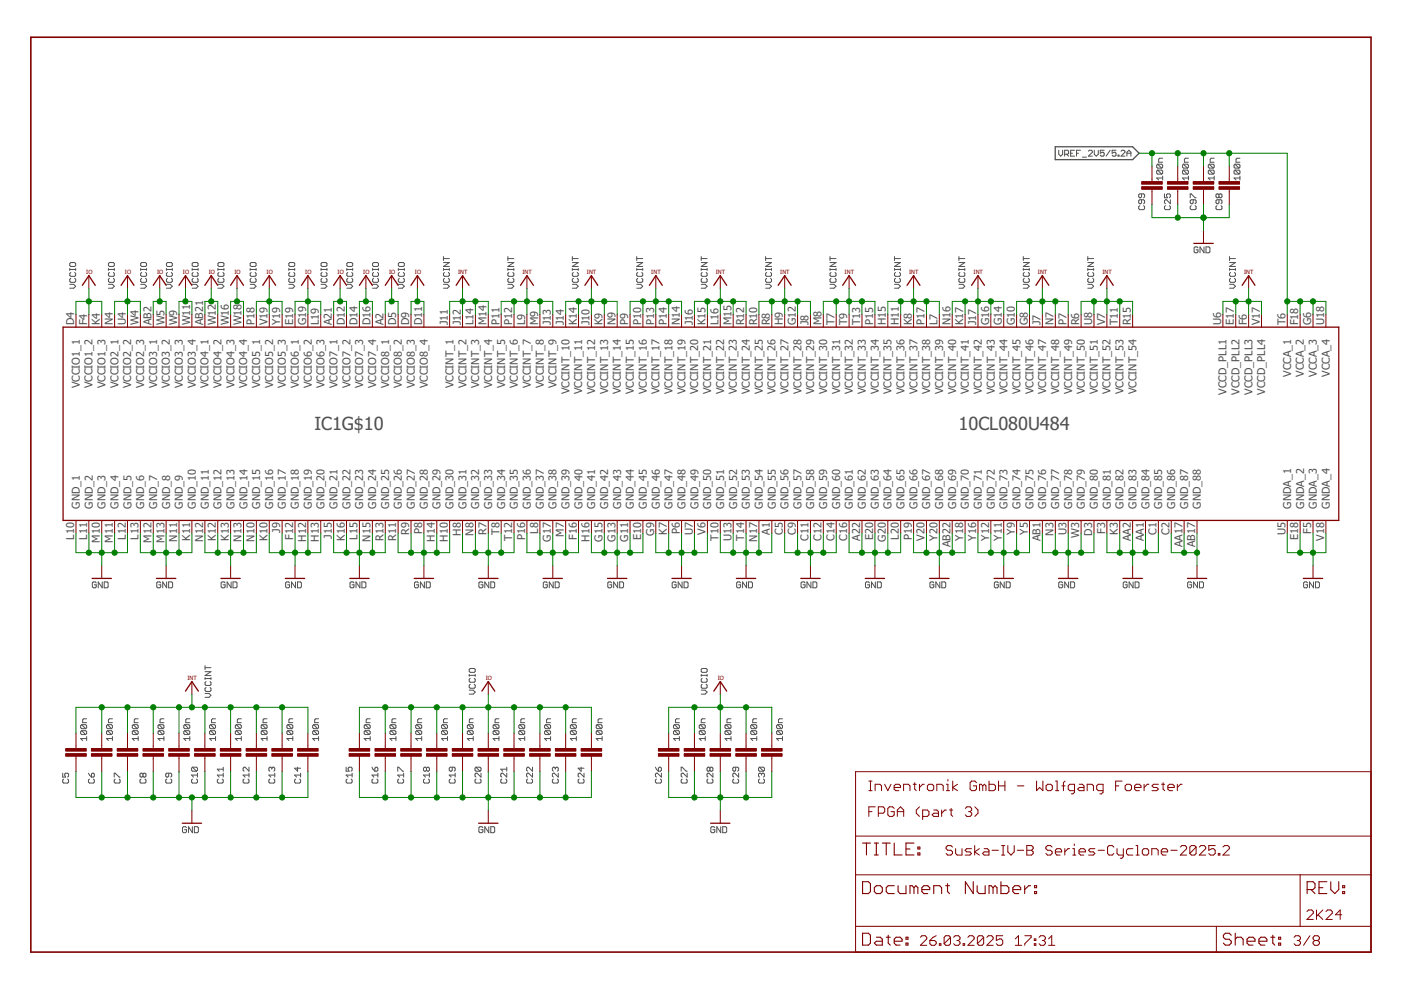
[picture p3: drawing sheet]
<svg xmlns="http://www.w3.org/2000/svg" width="297mm" height="210mm" viewBox="0 0 297 210" stroke-linecap="round" stroke-linejoin="round" font-family="sans-serif">
<defs><g id="words">
<g font-size="3.9" fill="#505050">
<text x="66.6" y="91.2">IC1G$10</text>
<text x="203.3" y="91.2">10CL080U484</text>
</g>
<g font-size="2.3" fill="#505050">
<text x="15.7" y="69" transform="rotate(-90 15.7 69)">D4</text>
<text x="18.5" y="69" transform="rotate(-90 18.5 69)">F4</text>
<text x="21.2" y="69" transform="rotate(-90 21.2 69)">K4</text>
<text x="23.9" y="69" transform="rotate(-90 23.9 69)">N4</text>
<text x="26.6" y="69" transform="rotate(-90 26.6 69)">U4</text>
<text x="29.4" y="69" transform="rotate(-90 29.4 69)">W4</text>
<text x="32.1" y="69" transform="rotate(-90 32.1 69)">AB2</text>
<text x="34.8" y="69" transform="rotate(-90 34.8 69)">W5</text>
<text x="37.6" y="69" transform="rotate(-90 37.6 69)">W9</text>
<text x="40.3" y="69" transform="rotate(-90 40.3 69)">W11</text>
<text x="43" y="69" transform="rotate(-90 43 69)">AB21</text>
<text x="45.8" y="69" transform="rotate(-90 45.8 69)">W12</text>
<text x="48.5" y="69" transform="rotate(-90 48.5 69)">W16</text>
<text x="51.2" y="69" transform="rotate(-90 51.2 69)">W18</text>
<text x="54" y="69" transform="rotate(-90 54 69)">P18</text>
<text x="56.7" y="69" transform="rotate(-90 56.7 69)">V19</text>
<text x="59.4" y="69" transform="rotate(-90 59.4 69)">Y19</text>
<text x="62.2" y="69" transform="rotate(-90 62.2 69)">E19</text>
<text x="64.9" y="69" transform="rotate(-90 64.9 69)">G19</text>
<text x="67.6" y="69" transform="rotate(-90 67.6 69)">L19</text>
<text x="70.4" y="69" transform="rotate(-90 70.4 69)">A21</text>
<text x="73.1" y="69" transform="rotate(-90 73.1 69)">D12</text>
<text x="75.8" y="69" transform="rotate(-90 75.8 69)">D14</text>
<text x="78.6" y="69" transform="rotate(-90 78.6 69)">D16</text>
<text x="81.3" y="69" transform="rotate(-90 81.3 69)">A2</text>
<text x="84" y="69" transform="rotate(-90 84 69)">D5</text>
<text x="86.8" y="69" transform="rotate(-90 86.8 69)">D9</text>
<text x="89.5" y="69" transform="rotate(-90 89.5 69)">D11</text>
<text x="95" y="69" transform="rotate(-90 95 69)">J11</text>
<text x="97.7" y="69" transform="rotate(-90 97.7 69)">J12</text>
<text x="100.4" y="69" transform="rotate(-90 100.4 69)">L14</text>
<text x="103.1" y="69" transform="rotate(-90 103.1 69)">M14</text>
<text x="105.9" y="69" transform="rotate(-90 105.9 69)">P11</text>
<text x="108.6" y="69" transform="rotate(-90 108.6 69)">P12</text>
<text x="111.3" y="69" transform="rotate(-90 111.3 69)">L9</text>
<text x="114.1" y="69" transform="rotate(-90 114.1 69)">M9</text>
<text x="116.8" y="69" transform="rotate(-90 116.8 69)">J13</text>
<text x="119.5" y="69" transform="rotate(-90 119.5 69)">J14</text>
<text x="122.3" y="69" transform="rotate(-90 122.3 69)">K14</text>
<text x="125" y="69" transform="rotate(-90 125 69)">J10</text>
<text x="127.7" y="69" transform="rotate(-90 127.7 69)">K9</text>
<text x="130.5" y="69" transform="rotate(-90 130.5 69)">N9</text>
<text x="133.2" y="69" transform="rotate(-90 133.2 69)">P9</text>
<text x="135.9" y="69" transform="rotate(-90 135.9 69)">P10</text>
<text x="138.7" y="69" transform="rotate(-90 138.7 69)">P13</text>
<text x="141.4" y="69" transform="rotate(-90 141.4 69)">P14</text>
<text x="144.1" y="69" transform="rotate(-90 144.1 69)">N14</text>
<text x="146.9" y="69" transform="rotate(-90 146.9 69)">J16</text>
<text x="149.6" y="69" transform="rotate(-90 149.6 69)">K15</text>
<text x="152.3" y="69" transform="rotate(-90 152.3 69)">L16</text>
<text x="155.1" y="69" transform="rotate(-90 155.1 69)">M15</text>
<text x="157.8" y="69" transform="rotate(-90 157.8 69)">R12</text>
<text x="160.5" y="69" transform="rotate(-90 160.5 69)">R10</text>
<text x="163.3" y="69" transform="rotate(-90 163.3 69)">R8</text>
<text x="166" y="69" transform="rotate(-90 166 69)">H9</text>
<text x="168.7" y="69" transform="rotate(-90 168.7 69)">G12</text>
<text x="171.5" y="69" transform="rotate(-90 171.5 69)">J8</text>
<text x="174.2" y="69" transform="rotate(-90 174.2 69)">M8</text>
<text x="176.9" y="69" transform="rotate(-90 176.9 69)">T7</text>
<text x="179.6" y="69" transform="rotate(-90 179.6 69)">T9</text>
<text x="182.4" y="69" transform="rotate(-90 182.4 69)">T13</text>
<text x="185.1" y="69" transform="rotate(-90 185.1 69)">P15</text>
<text x="187.8" y="69" transform="rotate(-90 187.8 69)">H15</text>
<text x="190.6" y="69" transform="rotate(-90 190.6 69)">H11</text>
<text x="193.3" y="69" transform="rotate(-90 193.3 69)">K8</text>
<text x="196" y="69" transform="rotate(-90 196 69)">P17</text>
<text x="198.8" y="69" transform="rotate(-90 198.8 69)">L7</text>
<text x="201.5" y="69" transform="rotate(-90 201.5 69)">N16</text>
<text x="204.2" y="69" transform="rotate(-90 204.2 69)">K17</text>
<text x="207" y="69" transform="rotate(-90 207 69)">J17</text>
<text x="209.7" y="69" transform="rotate(-90 209.7 69)">G16</text>
<text x="212.4" y="69" transform="rotate(-90 212.4 69)">G14</text>
<text x="215.2" y="69" transform="rotate(-90 215.2 69)">G10</text>
<text x="217.9" y="69" transform="rotate(-90 217.9 69)">G8</text>
<text x="220.6" y="69" transform="rotate(-90 220.6 69)">J7</text>
<text x="223.4" y="69" transform="rotate(-90 223.4 69)">N7</text>
<text x="226.1" y="69" transform="rotate(-90 226.1 69)">P7</text>
<text x="228.8" y="69" transform="rotate(-90 228.8 69)">R6</text>
<text x="231.6" y="69" transform="rotate(-90 231.6 69)">U8</text>
<text x="234.3" y="69" transform="rotate(-90 234.3 69)">V7</text>
<text x="237" y="69" transform="rotate(-90 237 69)">T11</text>
<text x="239.8" y="69" transform="rotate(-90 239.8 69)">R15</text>
<text x="258.9" y="69" transform="rotate(-90 258.9 69)">U6</text>
<text x="261.6" y="69" transform="rotate(-90 261.6 69)">E17</text>
<text x="264.3" y="69" transform="rotate(-90 264.3 69)">F6</text>
<text x="267.1" y="69" transform="rotate(-90 267.1 69)">V17</text>
<text x="272.5" y="69" transform="rotate(-90 272.5 69)">T6</text>
<text x="275.3" y="69" transform="rotate(-90 275.3 69)">F18</text>
<text x="278" y="69" transform="rotate(-90 278 69)">G6</text>
<text x="280.7" y="69" transform="rotate(-90 280.7 69)">U18</text>
<text x="16.9" y="82.3" transform="rotate(-90 16.9 82.3)">VCCIO1_1</text>
<text x="19.6" y="82.3" transform="rotate(-90 19.6 82.3)">VCCIO1_2</text>
<text x="22.4" y="82.3" transform="rotate(-90 22.4 82.3)">VCCIO1_3</text>
<text x="25.1" y="82.3" transform="rotate(-90 25.1 82.3)">VCCIO2_1</text>
<text x="27.8" y="82.3" transform="rotate(-90 27.8 82.3)">VCCIO2_2</text>
<text x="30.6" y="82.3" transform="rotate(-90 30.6 82.3)">VCCIO2_3</text>
<text x="33.3" y="82.3" transform="rotate(-90 33.3 82.3)">VCCIO3_1</text>
<text x="36" y="82.3" transform="rotate(-90 36 82.3)">VCCIO3_2</text>
<text x="38.8" y="82.3" transform="rotate(-90 38.8 82.3)">VCCIO3_3</text>
<text x="41.5" y="82.3" transform="rotate(-90 41.5 82.3)">VCCIO3_4</text>
<text x="44.2" y="82.3" transform="rotate(-90 44.2 82.3)">VCCIO4_1</text>
<text x="47" y="82.3" transform="rotate(-90 47 82.3)">VCCIO4_2</text>
<text x="49.7" y="82.3" transform="rotate(-90 49.7 82.3)">VCCIO4_3</text>
<text x="52.4" y="82.3" transform="rotate(-90 52.4 82.3)">VCCIO4_4</text>
<text x="55.2" y="82.3" transform="rotate(-90 55.2 82.3)">VCCIO5_1</text>
<text x="57.9" y="82.3" transform="rotate(-90 57.9 82.3)">VCCIO5_2</text>
<text x="60.6" y="82.3" transform="rotate(-90 60.6 82.3)">VCCIO5_3</text>
<text x="63.4" y="82.3" transform="rotate(-90 63.4 82.3)">VCCIO6_1</text>
<text x="66.1" y="82.3" transform="rotate(-90 66.1 82.3)">VCCIO6_2</text>
<text x="68.8" y="82.3" transform="rotate(-90 68.8 82.3)">VCCIO6_3</text>
<text x="71.6" y="82.3" transform="rotate(-90 71.6 82.3)">VCCIO7_1</text>
<text x="74.3" y="82.3" transform="rotate(-90 74.3 82.3)">VCCIO7_2</text>
<text x="77" y="82.3" transform="rotate(-90 77 82.3)">VCCIO7_3</text>
<text x="79.8" y="82.3" transform="rotate(-90 79.8 82.3)">VCCIO7_4</text>
<text x="82.5" y="82.3" transform="rotate(-90 82.5 82.3)">VCCIO8_1</text>
<text x="85.2" y="82.3" transform="rotate(-90 85.2 82.3)">VCCIO8_2</text>
<text x="87.9" y="82.3" transform="rotate(-90 87.9 82.3)">VCCIO8_3</text>
<text x="90.7" y="82.3" transform="rotate(-90 90.7 82.3)">VCCIO8_4</text>
<text x="96.1" y="82.3" transform="rotate(-90 96.1 82.3)">VCCINT_1</text>
<text x="98.9" y="82.3" transform="rotate(-90 98.9 82.3)">VCCINT_2</text>
<text x="101.6" y="82.3" transform="rotate(-90 101.6 82.3)">VCCINT_3</text>
<text x="104.3" y="82.3" transform="rotate(-90 104.3 82.3)">VCCINT_4</text>
<text x="107.1" y="82.3" transform="rotate(-90 107.1 82.3)">VCCINT_5</text>
<text x="109.8" y="82.3" transform="rotate(-90 109.8 82.3)">VCCINT_6</text>
<text x="112.5" y="82.3" transform="rotate(-90 112.5 82.3)">VCCINT_7</text>
<text x="115.3" y="82.3" transform="rotate(-90 115.3 82.3)">VCCINT_8</text>
<text x="118" y="82.3" transform="rotate(-90 118 82.3)">VCCINT_9</text>
<text x="120.7" y="83.6" transform="rotate(-90 120.7 83.6)">VCCINT_10</text>
<text x="123.5" y="83.6" transform="rotate(-90 123.5 83.6)">VCCINT_11</text>
<text x="126.2" y="83.6" transform="rotate(-90 126.2 83.6)">VCCINT_12</text>
<text x="128.9" y="83.6" transform="rotate(-90 128.9 83.6)">VCCINT_13</text>
<text x="131.7" y="83.6" transform="rotate(-90 131.7 83.6)">VCCINT_14</text>
<text x="134.4" y="83.6" transform="rotate(-90 134.4 83.6)">VCCINT_15</text>
<text x="137.1" y="83.6" transform="rotate(-90 137.1 83.6)">VCCINT_16</text>
<text x="139.9" y="83.6" transform="rotate(-90 139.9 83.6)">VCCINT_17</text>
<text x="142.6" y="83.6" transform="rotate(-90 142.6 83.6)">VCCINT_18</text>
<text x="145.3" y="83.6" transform="rotate(-90 145.3 83.6)">VCCINT_19</text>
<text x="148.1" y="83.6" transform="rotate(-90 148.1 83.6)">VCCINT_20</text>
<text x="150.8" y="83.6" transform="rotate(-90 150.8 83.6)">VCCINT_21</text>
<text x="153.5" y="83.6" transform="rotate(-90 153.5 83.6)">VCCINT_22</text>
<text x="156.3" y="83.6" transform="rotate(-90 156.3 83.6)">VCCINT_23</text>
<text x="159" y="83.6" transform="rotate(-90 159 83.6)">VCCINT_24</text>
<text x="161.7" y="83.6" transform="rotate(-90 161.7 83.6)">VCCINT_25</text>
<text x="164.4" y="83.6" transform="rotate(-90 164.4 83.6)">VCCINT_26</text>
<text x="167.2" y="83.6" transform="rotate(-90 167.2 83.6)">VCCINT_27</text>
<text x="169.9" y="83.6" transform="rotate(-90 169.9 83.6)">VCCINT_28</text>
<text x="172.6" y="83.6" transform="rotate(-90 172.6 83.6)">VCCINT_29</text>
<text x="175.4" y="83.6" transform="rotate(-90 175.4 83.6)">VCCINT_30</text>
<text x="178.1" y="83.6" transform="rotate(-90 178.1 83.6)">VCCINT_31</text>
<text x="180.8" y="83.6" transform="rotate(-90 180.8 83.6)">VCCINT_32</text>
<text x="183.6" y="83.6" transform="rotate(-90 183.6 83.6)">VCCINT_33</text>
<text x="186.3" y="83.6" transform="rotate(-90 186.3 83.6)">VCCINT_34</text>
<text x="189" y="83.6" transform="rotate(-90 189 83.6)">VCCINT_35</text>
<text x="191.8" y="83.6" transform="rotate(-90 191.8 83.6)">VCCINT_36</text>
<text x="194.5" y="83.6" transform="rotate(-90 194.5 83.6)">VCCINT_37</text>
<text x="197.2" y="83.6" transform="rotate(-90 197.2 83.6)">VCCINT_38</text>
<text x="200" y="83.6" transform="rotate(-90 200 83.6)">VCCINT_39</text>
<text x="202.7" y="83.6" transform="rotate(-90 202.7 83.6)">VCCINT_40</text>
<text x="205.4" y="83.6" transform="rotate(-90 205.4 83.6)">VCCINT_41</text>
<text x="208.2" y="83.6" transform="rotate(-90 208.2 83.6)">VCCINT_42</text>
<text x="210.9" y="83.6" transform="rotate(-90 210.9 83.6)">VCCINT_43</text>
<text x="213.6" y="83.6" transform="rotate(-90 213.6 83.6)">VCCINT_44</text>
<text x="216.4" y="83.6" transform="rotate(-90 216.4 83.6)">VCCINT_45</text>
<text x="219.1" y="83.6" transform="rotate(-90 219.1 83.6)">VCCINT_46</text>
<text x="221.8" y="83.6" transform="rotate(-90 221.8 83.6)">VCCINT_47</text>
<text x="224.6" y="83.6" transform="rotate(-90 224.6 83.6)">VCCINT_48</text>
<text x="227.3" y="83.6" transform="rotate(-90 227.3 83.6)">VCCINT_49</text>
<text x="230" y="83.6" transform="rotate(-90 230 83.6)">VCCINT_50</text>
<text x="232.8" y="83.6" transform="rotate(-90 232.8 83.6)">VCCINT_51</text>
<text x="235.5" y="83.6" transform="rotate(-90 235.5 83.6)">VCCINT_52</text>
<text x="238.2" y="83.6" transform="rotate(-90 238.2 83.6)">VCCINT_53</text>
<text x="240.9" y="83.6" transform="rotate(-90 240.9 83.6)">VCCINT_54</text>
<text x="260.1" y="83.7" transform="rotate(-90 260.1 83.7)">VCCD_PLL1</text>
<text x="262.8" y="83.7" transform="rotate(-90 262.8 83.7)">VCCD_PLL2</text>
<text x="265.5" y="83.7" transform="rotate(-90 265.5 83.7)">VCCD_PLL3</text>
<text x="268.3" y="83.7" transform="rotate(-90 268.3 83.7)">VCCD_PLL4</text>
<text x="273.7" y="79.9" transform="rotate(-90 273.7 79.9)">VCCA_1</text>
<text x="276.5" y="79.9" transform="rotate(-90 276.5 79.9)">VCCA_2</text>
<text x="279.2" y="79.9" transform="rotate(-90 279.2 79.9)">VCCA_3</text>
<text x="281.9" y="79.9" transform="rotate(-90 281.9 79.9)">VCCA_4</text>
<text x="16.9" y="107.8" transform="rotate(-90 16.9 107.8)">GND_1</text>
<text x="19.7" y="107.8" transform="rotate(-90 19.7 107.8)">GND_2</text>
<text x="22.4" y="107.8" transform="rotate(-90 22.4 107.8)">GND_3</text>
<text x="25.1" y="107.8" transform="rotate(-90 25.1 107.8)">GND_4</text>
<text x="27.9" y="107.8" transform="rotate(-90 27.9 107.8)">GND_5</text>
<text x="30.6" y="107.8" transform="rotate(-90 30.6 107.8)">GND_6</text>
<text x="33.3" y="107.8" transform="rotate(-90 33.3 107.8)">GND_7</text>
<text x="36" y="107.8" transform="rotate(-90 36 107.8)">GND_8</text>
<text x="38.8" y="107.8" transform="rotate(-90 38.8 107.8)">GND_9</text>
<text x="41.5" y="107.8" transform="rotate(-90 41.5 107.8)">GND_10</text>
<text x="44.2" y="107.8" transform="rotate(-90 44.2 107.8)">GND_11</text>
<text x="47" y="107.8" transform="rotate(-90 47 107.8)">GND_12</text>
<text x="49.7" y="107.8" transform="rotate(-90 49.7 107.8)">GND_13</text>
<text x="52.4" y="107.8" transform="rotate(-90 52.4 107.8)">GND_14</text>
<text x="55.2" y="107.8" transform="rotate(-90 55.2 107.8)">GND_15</text>
<text x="57.9" y="107.8" transform="rotate(-90 57.9 107.8)">GND_16</text>
<text x="60.6" y="107.8" transform="rotate(-90 60.6 107.8)">GND_17</text>
<text x="63.4" y="107.8" transform="rotate(-90 63.4 107.8)">GND_18</text>
<text x="66.1" y="107.8" transform="rotate(-90 66.1 107.8)">GND_19</text>
<text x="68.8" y="107.8" transform="rotate(-90 68.8 107.8)">GND_20</text>
<text x="71.6" y="107.8" transform="rotate(-90 71.6 107.8)">GND_21</text>
<text x="74.3" y="107.8" transform="rotate(-90 74.3 107.8)">GND_22</text>
<text x="77" y="107.8" transform="rotate(-90 77 107.8)">GND_23</text>
<text x="79.8" y="107.8" transform="rotate(-90 79.8 107.8)">GND_24</text>
<text x="82.5" y="107.8" transform="rotate(-90 82.5 107.8)">GND_25</text>
<text x="85.2" y="107.8" transform="rotate(-90 85.2 107.8)">GND_26</text>
<text x="88" y="107.8" transform="rotate(-90 88 107.8)">GND_27</text>
<text x="90.7" y="107.8" transform="rotate(-90 90.7 107.8)">GND_28</text>
<text x="93.4" y="107.8" transform="rotate(-90 93.4 107.8)">GND_29</text>
<text x="96.2" y="107.8" transform="rotate(-90 96.2 107.8)">GND_30</text>
<text x="98.9" y="107.8" transform="rotate(-90 98.9 107.8)">GND_31</text>
<text x="101.6" y="107.8" transform="rotate(-90 101.6 107.8)">GND_32</text>
<text x="104.4" y="107.8" transform="rotate(-90 104.4 107.8)">GND_33</text>
<text x="107.1" y="107.8" transform="rotate(-90 107.1 107.8)">GND_34</text>
<text x="109.8" y="107.8" transform="rotate(-90 109.8 107.8)">GND_35</text>
<text x="112.5" y="107.8" transform="rotate(-90 112.5 107.8)">GND_36</text>
<text x="115.3" y="107.8" transform="rotate(-90 115.3 107.8)">GND_37</text>
<text x="118" y="107.8" transform="rotate(-90 118 107.8)">GND_38</text>
<text x="120.7" y="107.8" transform="rotate(-90 120.7 107.8)">GND_39</text>
<text x="123.5" y="107.8" transform="rotate(-90 123.5 107.8)">GND_40</text>
<text x="126.2" y="107.8" transform="rotate(-90 126.2 107.8)">GND_41</text>
<text x="128.9" y="107.8" transform="rotate(-90 128.9 107.8)">GND_42</text>
<text x="131.7" y="107.8" transform="rotate(-90 131.7 107.8)">GND_43</text>
<text x="134.4" y="107.8" transform="rotate(-90 134.4 107.8)">GND_44</text>
<text x="137.1" y="107.8" transform="rotate(-90 137.1 107.8)">GND_45</text>
<text x="139.9" y="107.8" transform="rotate(-90 139.9 107.8)">GND_46</text>
<text x="142.6" y="107.8" transform="rotate(-90 142.6 107.8)">GND_47</text>
<text x="145.3" y="107.8" transform="rotate(-90 145.3 107.8)">GND_48</text>
<text x="148.1" y="107.8" transform="rotate(-90 148.1 107.8)">GND_49</text>
<text x="150.8" y="107.8" transform="rotate(-90 150.8 107.8)">GND_50</text>
<text x="153.5" y="107.8" transform="rotate(-90 153.5 107.8)">GND_51</text>
<text x="156.3" y="107.8" transform="rotate(-90 156.3 107.8)">GND_52</text>
<text x="159" y="107.8" transform="rotate(-90 159 107.8)">GND_53</text>
<text x="161.7" y="107.8" transform="rotate(-90 161.7 107.8)">GND_54</text>
<text x="164.5" y="107.8" transform="rotate(-90 164.5 107.8)">GND_55</text>
<text x="167.2" y="107.8" transform="rotate(-90 167.2 107.8)">GND_56</text>
<text x="169.9" y="107.8" transform="rotate(-90 169.9 107.8)">GND_57</text>
<text x="172.7" y="107.8" transform="rotate(-90 172.7 107.8)">GND_58</text>
<text x="175.4" y="107.8" transform="rotate(-90 175.4 107.8)">GND_59</text>
<text x="178.1" y="107.8" transform="rotate(-90 178.1 107.8)">GND_60</text>
<text x="180.8" y="107.8" transform="rotate(-90 180.8 107.8)">GND_61</text>
<text x="183.6" y="107.8" transform="rotate(-90 183.6 107.8)">GND_62</text>
<text x="186.3" y="107.8" transform="rotate(-90 186.3 107.8)">GND_63</text>
<text x="189" y="107.8" transform="rotate(-90 189 107.8)">GND_64</text>
<text x="191.8" y="107.8" transform="rotate(-90 191.8 107.8)">GND_65</text>
<text x="194.5" y="107.8" transform="rotate(-90 194.5 107.8)">GND_66</text>
<text x="197.2" y="107.8" transform="rotate(-90 197.2 107.8)">GND_67</text>
<text x="200" y="107.8" transform="rotate(-90 200 107.8)">GND_68</text>
<text x="202.7" y="107.8" transform="rotate(-90 202.7 107.8)">GND_69</text>
<text x="205.4" y="107.8" transform="rotate(-90 205.4 107.8)">GND_70</text>
<text x="208.2" y="107.8" transform="rotate(-90 208.2 107.8)">GND_71</text>
<text x="210.9" y="107.8" transform="rotate(-90 210.9 107.8)">GND_72</text>
<text x="213.6" y="107.8" transform="rotate(-90 213.6 107.8)">GND_73</text>
<text x="216.4" y="107.8" transform="rotate(-90 216.4 107.8)">GND_74</text>
<text x="219.1" y="107.8" transform="rotate(-90 219.1 107.8)">GND_75</text>
<text x="221.8" y="107.8" transform="rotate(-90 221.8 107.8)">GND_76</text>
<text x="224.6" y="107.8" transform="rotate(-90 224.6 107.8)">GND_77</text>
<text x="227.3" y="107.8" transform="rotate(-90 227.3 107.8)">GND_78</text>
<text x="230" y="107.8" transform="rotate(-90 230 107.8)">GND_79</text>
<text x="232.8" y="107.8" transform="rotate(-90 232.8 107.8)">GND_80</text>
<text x="235.5" y="107.8" transform="rotate(-90 235.5 107.8)">GND_81</text>
<text x="238.2" y="107.8" transform="rotate(-90 238.2 107.8)">GND_82</text>
<text x="241" y="107.8" transform="rotate(-90 241 107.8)">GND_83</text>
<text x="243.7" y="107.8" transform="rotate(-90 243.7 107.8)">GND_84</text>
<text x="246.4" y="107.8" transform="rotate(-90 246.4 107.8)">GND_85</text>
<text x="249.2" y="107.8" transform="rotate(-90 249.2 107.8)">GND_86</text>
<text x="251.9" y="107.8" transform="rotate(-90 251.9 107.8)">GND_87</text>
<text x="254.6" y="107.8" transform="rotate(-90 254.6 107.8)">GND_88</text>
<text x="273.7" y="107.8" transform="rotate(-90 273.7 107.8)">GNDA_1</text>
<text x="276.5" y="107.8" transform="rotate(-90 276.5 107.8)">GNDA_2</text>
<text x="279.2" y="107.8" transform="rotate(-90 279.2 107.8)">GNDA_3</text>
<text x="281.9" y="107.8" transform="rotate(-90 281.9 107.8)">GNDA_4</text>
<text x="59.4" y="113" transform="rotate(-90 59.4 113)">J9</text>
<text x="86.8" y="113.4" transform="rotate(-90 86.8 113.4)">R9</text>
<text x="89.5" y="113.3" transform="rotate(-90 89.5 113.3)">P8</text>
<text x="97.7" y="113.6" transform="rotate(-90 97.7 113.6)">H8</text>
<text x="100.4" y="113.5" transform="rotate(-90 100.4 113.5)">N8</text>
<text x="103.1" y="113.4" transform="rotate(-90 103.1 113.4)">R7</text>
<text x="105.9" y="113.4" transform="rotate(-90 105.9 113.4)">T8</text>
<text x="114.1" y="113.1" transform="rotate(-90 114.1 113.1)">L8</text>
<text x="119.5" y="113.8" transform="rotate(-90 119.5 113.8)">M7</text>
<text x="138.7" y="113.5" transform="rotate(-90 138.7 113.5)">G9</text>
<text x="141.4" y="113.4" transform="rotate(-90 141.4 113.4)">K7</text>
<text x="144.1" y="113.3" transform="rotate(-90 144.1 113.3)">P6</text>
<text x="146.9" y="113.5" transform="rotate(-90 146.9 113.5)">U7</text>
<text x="149.6" y="113.4" transform="rotate(-90 149.6 113.4)">V6</text>
<text x="163.3" y="113.4" transform="rotate(-90 163.3 113.4)">A1</text>
<text x="166" y="113.4" transform="rotate(-90 166 113.4)">C5</text>
<text x="168.7" y="113.4" transform="rotate(-90 168.7 113.4)">C9</text>
<text x="215.2" y="113.3" transform="rotate(-90 215.2 113.3)">Y9</text>
<text x="217.9" y="113.3" transform="rotate(-90 217.9 113.3)">Y5</text>
<text x="223.4" y="113.5" transform="rotate(-90 223.4 113.5)">N3</text>
<text x="226.1" y="113.5" transform="rotate(-90 226.1 113.5)">U3</text>
<text x="231.6" y="113.6" transform="rotate(-90 231.6 113.6)">D3</text>
<text x="234.3" y="113.2" transform="rotate(-90 234.3 113.2)">F3</text>
<text x="237" y="113.4" transform="rotate(-90 237 113.4)">K3</text>
<text x="245.2" y="113.4" transform="rotate(-90 245.2 113.4)">C1</text>
<text x="248" y="113.4" transform="rotate(-90 248 113.4)">C2</text>
<text x="272.5" y="113.5" transform="rotate(-90 272.5 113.5)">U5</text>
<text x="278" y="113.2" transform="rotate(-90 278 113.2)">F5</text>
<text x="15.7" y="114.4" transform="rotate(-90 15.7 114.4)">L10</text>
<text x="18.5" y="114.4" transform="rotate(-90 18.5 114.4)">L11</text>
<text x="21.2" y="115" transform="rotate(-90 21.2 115)">M10</text>
<text x="23.9" y="115" transform="rotate(-90 23.9 115)">M11</text>
<text x="26.6" y="114.4" transform="rotate(-90 26.6 114.4)">L12</text>
<text x="29.4" y="114.4" transform="rotate(-90 29.4 114.4)">L13</text>
<text x="32.1" y="115" transform="rotate(-90 32.1 115)">M12</text>
<text x="34.8" y="115" transform="rotate(-90 34.8 115)">M13</text>
<text x="37.6" y="114.8" transform="rotate(-90 37.6 114.8)">N11</text>
<text x="40.3" y="114.6" transform="rotate(-90 40.3 114.6)">K11</text>
<text x="43" y="114.8" transform="rotate(-90 43 114.8)">N12</text>
<text x="45.8" y="114.6" transform="rotate(-90 45.8 114.6)">K12</text>
<text x="48.5" y="114.6" transform="rotate(-90 48.5 114.6)">K13</text>
<text x="51.2" y="114.8" transform="rotate(-90 51.2 114.8)">N13</text>
<text x="54" y="114.8" transform="rotate(-90 54 114.8)">N10</text>
<text x="56.7" y="114.6" transform="rotate(-90 56.7 114.6)">K10</text>
<text x="62.2" y="114.5" transform="rotate(-90 62.2 114.5)">F12</text>
<text x="64.9" y="114.8" transform="rotate(-90 64.9 114.8)">H12</text>
<text x="67.6" y="114.8" transform="rotate(-90 67.6 114.8)">H13</text>
<text x="70.4" y="114.2" transform="rotate(-90 70.4 114.2)">J15</text>
<text x="73.1" y="114.6" transform="rotate(-90 73.1 114.6)">K16</text>
<text x="75.8" y="114.4" transform="rotate(-90 75.8 114.4)">L15</text>
<text x="78.6" y="114.8" transform="rotate(-90 78.6 114.8)">N15</text>
<text x="81.3" y="114.7" transform="rotate(-90 81.3 114.7)">R13</text>
<text x="84" y="114.7" transform="rotate(-90 84 114.7)">R11</text>
<text x="92.2" y="114.8" transform="rotate(-90 92.2 114.8)">H14</text>
<text x="95" y="114.8" transform="rotate(-90 95 114.8)">H10</text>
<text x="108.6" y="114.6" transform="rotate(-90 108.6 114.6)">T12</text>
<text x="111.3" y="114.5" transform="rotate(-90 111.3 114.5)">P16</text>
<text x="116.8" y="114.8" transform="rotate(-90 116.8 114.8)">G17</text>
<text x="122.3" y="114.5" transform="rotate(-90 122.3 114.5)">F16</text>
<text x="125" y="114.8" transform="rotate(-90 125 114.8)">H16</text>
<text x="127.7" y="114.8" transform="rotate(-90 127.7 114.8)">G15</text>
<text x="130.5" y="114.8" transform="rotate(-90 130.5 114.8)">G13</text>
<text x="133.2" y="114.8" transform="rotate(-90 133.2 114.8)">G11</text>
<text x="135.9" y="114.6" transform="rotate(-90 135.9 114.6)">E10</text>
<text x="152.3" y="114.6" transform="rotate(-90 152.3 114.6)">T10</text>
<text x="155.1" y="114.8" transform="rotate(-90 155.1 114.8)">U13</text>
<text x="157.8" y="114.6" transform="rotate(-90 157.8 114.6)">T14</text>
<text x="160.5" y="114.8" transform="rotate(-90 160.5 114.8)">N17</text>
<text x="171.5" y="114.6" transform="rotate(-90 171.5 114.6)">C11</text>
<text x="174.2" y="114.6" transform="rotate(-90 174.2 114.6)">C12</text>
<text x="176.9" y="114.6" transform="rotate(-90 176.9 114.6)">C14</text>
<text x="179.6" y="114.6" transform="rotate(-90 179.6 114.6)">C16</text>
<text x="182.4" y="114.6" transform="rotate(-90 182.4 114.6)">A22</text>
<text x="185.1" y="114.6" transform="rotate(-90 185.1 114.6)">E20</text>
<text x="187.8" y="114.8" transform="rotate(-90 187.8 114.8)">G20</text>
<text x="190.6" y="114.4" transform="rotate(-90 190.6 114.4)">L20</text>
<text x="193.3" y="114.5" transform="rotate(-90 193.3 114.5)">P19</text>
<text x="196" y="114.6" transform="rotate(-90 196 114.6)">V20</text>
<text x="198.8" y="114.6" transform="rotate(-90 198.8 114.6)">Y20</text>
<text x="201.5" y="116" transform="rotate(-90 201.5 116)">AB22</text>
<text x="204.2" y="114.6" transform="rotate(-90 204.2 114.6)">Y18</text>
<text x="207" y="114.6" transform="rotate(-90 207 114.6)">Y16</text>
<text x="209.7" y="114.6" transform="rotate(-90 209.7 114.6)">Y12</text>
<text x="212.4" y="114.6" transform="rotate(-90 212.4 114.6)">Y11</text>
<text x="220.6" y="114.7" transform="rotate(-90 220.6 114.7)">AB1</text>
<text x="228.8" y="114.1" transform="rotate(-90 228.8 114.1)">W3</text>
<text x="239.8" y="114.7" transform="rotate(-90 239.8 114.7)">A 2</text>
<text x="242.5" y="114.7" transform="rotate(-90 242.5 114.7)">A 1</text>
<text x="250.7" y="116" transform="rotate(-90 250.7 116)">A 17</text>
<text x="253.4" y="116" transform="rotate(-90 253.4 116)">AB17</text>
<text x="275.3" y="114.6" transform="rotate(-90 275.3 114.6)">E18</text>
<text x="280.7" y="114.6" transform="rotate(-90 280.7 114.6)">V18</text>
</g>
<g font-size="1.2" fill="#800000">
<text x="18.3" y="58.2">IO</text>
<text x="26.5" y="58.2">IO</text>
<text x="33.3" y="58.2">IO</text>
<text x="38.8" y="58.2">IO</text>
<text x="44.2" y="58.2">IO</text>
<text x="49.7" y="58.2">IO</text>
<text x="56.5" y="58.2">IO</text>
<text x="64.7" y="58.2">IO</text>
<text x="71.6" y="58.2">IO</text>
<text x="77" y="58.2">IO</text>
<text x="82.5" y="58.2">IO</text>
<text x="88" y="58.2">IO</text>
<text x="97.1" y="58.2">INT</text>
<text x="110.8" y="58.2">INT</text>
<text x="124.4" y="58.2">INT</text>
<text x="138.1" y="58.2">INT</text>
<text x="151.8" y="58.2">INT</text>
<text x="165.4" y="58.2">INT</text>
<text x="179.1" y="58.2">INT</text>
<text x="192.7" y="58.2">INT</text>
<text x="206.4" y="58.2">INT</text>
<text x="220.1" y="58.2">INT</text>
<text x="233.7" y="58.2">INT</text>
<text x="263.8" y="58.2">INT</text>
<text x="39.7" y="144.2">INT</text>
<text x="103" y="144.2">IO</text>
<text x="152.2" y="144.2">IO</text>
</g>
</g></defs>
<g fill="none" stroke="#505050" stroke-width=".21">
<path d="M224.5 31.9v.8l.4 .4 .4-.4v-.8M225.7 32.7h.7l.2-.2v-.4l-.2-.2h-.7v1.2M226.1 32.7l.5 .4M227 32.5h.4M227.8 31.9h-.8v1.2h.8M228.2 32.5h.5M229.1 31.9h-.9v1.2M229.5 33.3h.8M230.8 32.1l.2-.2h.4l.2 .2v.2l-.8 .8h.8M232 31.9v.8l.4 .4 .5-.4v-.8M234.1 31.9h-.8v.6l.4-.2 .4 .2v.4l-.2 .2h-.4l-.2-.2M235.4 31.9l-.9 1.2"/>
<path d="M236.6 31.9h-.8v.6l.4-.2 .4 .2v.4l-.2 .2h-.4l-.2-.2M237 32.9h.3v.2h-.3zM237.7 32.1l.2-.2h.4l.2 .2v.2l-.8 .8h.8M238.9 33.1v-.8l.5-.4 .4 .4v.8M238.9 32.5h.9M245.4 36.1l-.2 .2v.4l.2 .2h.9M245.4 36.1h.9l.2 .2v.4l-.2 .2M245.4 34.8l-.2 .2v.4l.2 .2h.9M245.4 34.8h.9l.2 .2v.4l-.2 .2M245.4 36.1l.9 .8M245.4 34.8l.9 .8M246.5 33.5h-.6l-.2 .3v.6h.8"/>
<path d="M246.5 37.7h-1.3l.5 .5M246.5 37.3v.9M250.9 34.8h.9l.2 .2v.4l-.2 .2M250.9 36.1h.9l.2 .2v.4l-.2 .2M250.9 36.1l-.2 .2v.4l.2 .2h.9M250.9 34.8l-.2 .2v.4l.2 .2h.9M250.9 36.1l.9 .8M250.9 34.8l.9 .8M252 37.7h-1.3l.4 .5M252 37.3v.9M252 33.5h-.7l-.2 .3v.6h.9M256.4 36.1l-.2 .2v.4l.2 .2h.8"/>
<path d="M256.4 36.1h.8l.2 .2v.4l-.2 .2M256.4 34.8l-.2 .2v.4l.2 .2h.8M256.4 34.8h.8l.2 .2v.4l-.2 .2M256.4 36.1l.8 .8M256.4 34.8l.8 .8M257.4 37.7h-1.2l.4 .5M257.4 33.5h-.6l-.2 .3v.6h.8M257.4 37.3v.9M261.9 36.1l-.3 .2v.4l.3 .2h.8M261.9 36.1h.8l.2 .2v.4l-.2 .2M261.9 34.8l-.3 .2v.4l.3 .2h.8M261.9 34.8h.8l.2 .2v.4l-.2 .2"/>
<path d="M261.9 36.1l.8 .8M261.9 34.8l.8 .8M262.9 37.7h-1.3l.5 .5M262.9 33.5h-.6l-.2 .3v.6h.8M262.9 37.3v.9M14.8 57.1h1.2M14.8 55.9l.2-.2h.8l.2 .2v.4l-.2 .2h-.8l-.2-.2zM14.8 56.9v.4M15 59l-.2 .2v.4l.2 .3h.8l.2-.3v-.4l-.2-.2M15 57.8l-.2 .2v.4l.2 .2h.8l.2-.2v-.4l-.2-.2M16 56.9v.4M23 56.9v.4"/>
<path d="M23 57.1h1.2M23.2 55.7h.8l.2 .2v.4l-.2 .2h-.8l-.2-.2v-.4zM23.2 57.8l-.2 .2v.4l.2 .2h.8l.2-.2v-.4l-.2-.2M23.2 59l-.2 .2v.4l.2 .3h.8l.2-.3v-.4l-.2-.2M24.2 56.9v.4M29.8 57.1h1.3M29.8 56.9v.4M30 59l-.2 .2v.4l.2 .3h.9l.2-.3v-.4l-.2-.2M30 57.8l-.2 .2v.4l.2 .2h.9l.2-.2v-.4l-.2-.2M30 55.7h.9l.2 .2v.4l-.2 .2h-.9l-.2-.2v-.4zM31.1 56.9v.4M35.3 56.9v.4"/>
<path d="M35.3 57.1h1.2M35.5 55.7h.8l.2 .2v.4l-.2 .2h-.8l-.2-.2v-.4zM35.5 57.8l-.2 .2v.4l.2 .2h.8l.2-.2v-.4l-.2-.2M35.5 59l-.2 .2v.4l.2 .3h.8l.2-.3v-.4l-.2-.2M36.5 56.9v.4M40.7 57.1h1.3M40.7 55.9l.3-.2h.8l.2 .2v.4l-.2 .2h-.8l-.3-.2zM40.7 56.9v.4M41 59l-.3 .2v.4l.3 .3h.8l.2-.3v-.4l-.2-.2M41 57.8l-.3 .2v.4l.3 .2h.8l.2-.2v-.4l-.2-.2M42 56.9v.4M46.2 57.1h1.3"/>
<path d="M46.2 55.9l.2-.2h.9l.2 .2v.4l-.2 .2h-.9l-.2-.2zM46.2 56.9v.4M46.4 59l-.2 .2v.4l.2 .3h.9l.2-.3v-.4l-.2-.2M46.4 57.8l-.2 .2v.4l.2 .2h.9l.2-.2v-.4l-.2-.2M47.5 56.9v.4M53 57.1h1.3M53 55.9l.3-.2h.8l.2 .2v.4l-.2 .2h-.8l-.3-.2zM53 56.9v.4M53.3 59l-.3 .2v.4l.3 .3h.8l.2-.3v-.4l-.2-.2M53.3 57.8l-.3 .2v.4l.3 .2h.8l.2-.2v-.4l-.2-.2M54.3 56.9v.4M61.2 57.1h1.3"/>
<path d="M61.2 56.9v.4M61.4 59l-.2 .2v.4l.2 .3h.9l.2-.3v-.4l-.2-.2M61.4 57.8l-.2 .2v.4l.2 .2h.9l.2-.2v-.4l-.2-.2M61.4 55.7h.9l.2 .2v.4l-.2 .2h-.9l-.2-.2v-.4zM62.5 56.9v.4M68.1 57.1h1.2M68.1 55.9l.2-.2h.8l.2 .2v.4l-.2 .2h-.8l-.2-.2zM68.1 56.9v.4M68.3 59l-.2 .2v.4l.2 .3h.8l.2-.3v-.4l-.2-.2M68.3 57.8l-.2 .2v.4l.2 .2h.8l.2-.2v-.4l-.2-.2M69.3 56.9v.4M73.5 57.1h1.3"/>
<path d="M73.5 55.9l.2-.2h.9l.2 .2v.4l-.2 .2h-.9l-.2-.2zM73.5 56.9v.4M73.7 59l-.2 .2v.4l.2 .3h.9l.2-.3v-.4l-.2-.2M73.7 57.8l-.2 .2v.4l.2 .2h.9l.2-.2v-.4l-.2-.2M74.8 56.9v.4M79 57.1h1.2M79 55.9l.2-.2h.9l.1 .2v.4l-.1 .2h-.9l-.2-.2zM79 56.9v.4M79.2 59l-.2 .2v.4l.2 .3h.9l.1-.3v-.4l-.1-.2M79.2 57.8l-.2 .2v.4l.2 .2h.9l.1-.2v-.4l-.1-.2M80.2 56.9v.4M84.5 57.1h1.2"/>
<path d="M84.5 55.9l.2-.2h.8l.2 .2v.4l-.2 .2h-.8l-.2-.2zM84.5 56.9v.4M84.7 59l-.2 .2v.4l.2 .3h.8l.2-.3v-.4l-.2-.2M84.7 57.8l-.2 .2v.4l.2 .2h.8l.2-.2v-.4l-.2-.2M85.7 56.9v.4M94 57.1h1.3M94 55.7h1.3l-1.3 .8h1.3M94 54.8h1.3M94 54.4v.8M94 56.9v.4M94.2 59l-.2 .2v.4l.2 .3h.9l.2-.3v-.4l-.2-.2M94.2 57.8l-.2 .2v.4l.2 .2h.9l.2-.2v-.4l-.2-.2"/>
<path d="M95.3 56.9v.4M107.7 57.1h1.2M107.7 55.7h1.2l-1.2 .8h1.2M107.7 54.8h1.2M107.7 54.4v.8M107.7 56.9v.4M107.9 59l-.2 .2v.4l.2 .3h.8l.2-.3v-.4l-.2-.2M107.9 57.8l-.2 .2v.4l.2 .2h.8l.2-.2v-.4l-.2-.2M108.9 56.9v.4M121.3 57.1h1.3M121.3 55.7h1.3l-1.3 .8h1.3M121.3 54.8h1.3"/>
<path d="M121.3 54.4v.8M121.3 56.9v.4M121.6 57.8l-.3 .2v.4l.3 .2h.8l.2-.2v-.4l-.2-.2M121.6 59l-.3 .2v.4l.3 .3h.8l.2-.3v-.4l-.2-.2M122.6 56.9v.4M135 57.1h1.3M135 55.7h1.3l-1.3 .8h1.3M135 54.8h1.3M135 54.4v.8M135 56.9v.4M135.2 59l-.2 .2v.4l.2 .3h.9l.2-.3v-.4l-.2-.2M135.2 57.8l-.2 .2v.4l.2 .2h.9l.2-.2v-.4l-.2-.2"/>
<path d="M136.3 56.9v.4M148.7 57.1h1.2M148.7 55.7h1.2l-1.2 .8h1.2M148.7 54.8h1.2M148.7 54.4v.8M148.7 56.9v.4M148.9 59l-.2 .2v.4l.2 .3h.8l.2-.3v-.4l-.2-.2M148.9 57.8l-.2 .2v.4l.2 .2h.8l.2-.2v-.4l-.2-.2M149.9 56.9v.4M162.3 57.1h1.3M162.3 55.7h1.3l-1.3 .8h1.3M162.3 54.8h1.3"/>
<path d="M162.3 54.4v.8M162.3 56.9v.4M162.5 59l-.2 .2v.4l.2 .3h.9l.2-.3v-.4l-.2-.2M162.5 57.8l-.2 .2v.4l.2 .2h.9l.2-.2v-.4l-.2-.2M163.6 56.9v.4M176 57.1h1.2M176 55.7h1.2l-1.2 .8h1.2M176 54.8h1.2M176 54.4v.8M176 56.9v.4M176.2 59l-.2 .2v.4l.2 .3h.8l.2-.3v-.4l-.2-.2M176.2 57.8l-.2 .2v.4l.2 .2h.8l.2-.2v-.4l-.2-.2"/>
<path d="M177.2 56.9v.4M189.7 54.4v.8M189.7 56.9v.4M189.7 57.1h1.2M189.7 55.7h1.2l-1.2 .8h1.2M189.7 54.8h1.2M189.9 59l-.2 .2v.4l.2 .3h.8l.2-.3v-.4l-.2-.2M189.9 57.8l-.2 .2v.4l.2 .2h.8l.2-.2v-.4l-.2-.2M190.9 56.9v.4M203.3 57.1h1.3M203.3 55.7h1.3l-1.3 .8h1.3M203.3 54.8h1.3"/>
<path d="M203.3 54.4v.8M203.3 56.9v.4M203.5 59l-.2 .2v.4l.2 .3h.9l.2-.3v-.4l-.2-.2M203.5 57.8l-.2 .2v.4l.2 .2h.9l.2-.2v-.4l-.2-.2M204.6 56.9v.4M217 57.1h1.2M217 55.7h1.2l-1.2 .8h1.2M217 54.8h1.2M217 54.4v.8M217 56.9v.4M217.2 59l-.2 .2v.4l.2 .3h.8l.2-.3v-.4l-.2-.2M217.2 57.8l-.2 .2v.4l.2 .2h.8l.2-.2v-.4l-.2-.2"/>
<path d="M218.2 56.9v.4M230.6 57.1h1.3M230.6 55.7h1.3l-1.3 .8h1.3M230.6 54.8h1.3M230.6 54.4v.8M230.6 56.9v.4M230.8 59l-.2 .2v.4l.2 .3h.9l.2-.3v-.4l-.2-.2M230.8 57.8l-.2 .2v.4l.2 .2h.9l.2-.2v-.4l-.2-.2M231.9 56.9v.4M241.6 43.6l-.2 .2v.4l.2 .2h.9l.2-.2v-.4l-.2-.2M242 42.4v.6l-.2 .2-.4-.2v-.4l.2-.2h.9l.2 .2v.4l-.2 .2M242 41.1v.6l-.2 .2-.4-.2v-.4l.2-.2h.9l.2 .2v.4l-.2 .2"/>
<path d="M246.9 41.1v.8h.6l-.2-.4 .2-.4h.4l.2 .2v.4l-.2 .2M247.1 43.6l-.2 .2v.4l.2 .2h.8l.2-.2v-.4l-.2-.2M248.1 42.4v.8l-.8-.8-.4 .2v.4l.2 .2M252.3 41.9v-.8h.3l.8 .8h.2M252.6 43.6l-.3 .2v.4l.3 .2h.8l.2-.2v-.4l-.2-.2M253 42.4v.6l-.2 .2-.5-.2v-.4l.3-.2h.8l.2 .2v.4l-.2 .2M254 52.6l-.2-.3h-.4l-.2 .3v.8l.2 .2h.4l.2-.2v-.4h-.4M255.3 52.3v1.3l-.9-1.3v1.3M255.7 52.3h.6l.2 .3v.8l-.2 .2h-.6zM258 43.6l-.2 .2v.4l.2 .2h.9l.2-.2v-.4l-.2-.2M258.4 42.4v.6l-.2 .2-.4-.2v-.4l.2-.2h.9l.2 .2v.4l-.2 .2M258.4 41.3l-.2-.2-.4 .2v.4l.2 .2 .4-.2"/>
<path d="M258.4 41.3l.3-.2 .4 .2v.4l-.2 .2-.5-.2M258.4 41.3v.4M260.7 57.1h1.2M260.7 55.7h1.2l-1.2 .8h1.2M260.7 54.8h1.2M260.7 54.4v.8M260.7 56.9v.4M260.9 59l-.2 .2v.4l.2 .3h.8l.2-.3v-.4l-.2-.2M260.9 57.8l-.2 .2v.4l.2 .2h.8l.2-.2v-.4l-.2-.2M261.9 56.9v.4M14.8 60.3h.8l.4 .4-.4 .4h-.8M23 60.3h.8l.4 .4-.4 .4h-.8"/>
<path d="M29.8 60.3h.8l.5 .4-.5 .4h-.8M35.3 60.3h.8l.4 .4-.4 .4h-.8M40.7 60.3h.9l.4 .4-.4 .4h-.9M46.2 60.3h.9l.4 .4-.4 .4h-.9M53 60.3h.9l.4 .4-.4 .4h-.9M61.2 60.3h.9l.4 .4-.4 .4h-.9M68.1 60.3h.8l.4 .4-.4 .4h-.8M73.5 60.3h.9l.4 .4-.4 .4h-.9M79 60.3h.8l.4 .4-.4 .4h-.8M84.5 60.3h.8l.4 .4-.4 .4h-.8M94 60.3h.9l.4 .4-.4 .4h-.9M107.7 60.3h.8l.4 .4-.4 .4h-.8"/>
<path d="M121.3 60.3h.9l.4 .4-.4 .4h-.9M135 60.3h.8l.5 .4-.5 .4h-.8M148.7 60.3h.8l.4 .4-.4 .4h-.8M162.3 60.3h.9l.4 .4-.4 .4h-.9M176 60.3h.8l.4 .4-.4 .4h-.8M189.7 60.3h.8l.4 .4-.4 .4h-.8M203.3 60.3h.9l.4 .4-.4 .4h-.9M217 60.3h.8l.4 .4-.4 .4h-.8M230.6 60.3h.9l.4 .4-.4 .4h-.9M260.7 60.3h.8l.4 .4-.4 .4h-.8M20.4 123.6l-.2-.2h-.4l-.2 .2v.8l.2 .2h.4l.2-.2v-.4h-.4M21.7 123.4v1.2l-.9-1.2v1.2"/>
<path d="M22.1 123.4h.6l.2 .2v.8l-.2 .2h-.6zM34.1 123.6l-.2-.2h-.5l-.2 .2v.8l.2 .2h.5l.2-.2v-.4h-.4M35.3 123.4v1.2l-.8-1.2v1.2M35.8 123.4h.6l.2 .2v.8l-.2 .2h-.6zM47.7 123.6l-.2-.2h-.4l-.2 .2v.8l.2 .2h.4l.2-.2v-.4h-.4M49 123.4v1.2l-.8-1.2v1.2M49.4 123.4h.6l.2 .2v.8l-.2 .2h-.6zM61.4 123.6l-.2-.2h-.4l-.2 .2v.8l.2 .2h.4l.2-.2v-.4h-.4M62.7 123.4v1.2l-.9-1.2v1.2M63.1 123.4h.6l.2 .2v.8l-.2 .2h-.6zM75.1 123.6l-.3-.2h-.4l-.2 .2v.8l.2 .2h.4l.3-.2v-.4h-.5M76.3 123.4v1.2l-.8-1.2v1.2"/>
<path d="M76.7 123.4h.7l.2 .2v.8l-.2 .2h-.7zM88.7 123.6l-.2-.2h-.4l-.2 .2v.8l.2 .2h.4l.2-.2v-.4h-.4M90 123.4v1.2l-.9-1.2v1.2M90.4 123.4h.6l.2 .2v.8l-.2 .2h-.6zM102.4 123.6l-.2-.2h-.5l-.2 .2v.8l.2 .2h.5l.2-.2v-.4h-.4M103.6 123.4v1.2l-.8-1.2v1.2M104.1 123.4h.6l.2 .2v.8l-.2 .2h-.6zM116 123.6l-.2-.2h-.4l-.2 .2v.8l.2 .2h.4l.2-.2v-.4h-.4M117.3 123.4v1.2l-.8-1.2v1.2M117.7 123.4h.6l.3 .2v.8l-.3 .2h-.6zM129.7 123.6l-.2-.2h-.4l-.2 .2v.8l.2 .2h.4l.2-.2v-.4h-.4M131 123.4v1.2l-.9-1.2v1.2"/>
<path d="M131.4 123.4h.6l.2 .2v.8l-.2 .2h-.6zM143.4 123.6l-.2-.2h-.5l-.2 .2v.8l.2 .2h.5l.2-.2v-.4h-.5M144.6 123.4v1.2l-.8-1.2v1.2M145 123.4h.7l.2 .2v.8l-.2 .2h-.7zM157 123.6l-.2-.2h-.4l-.2 .2v.8l.2 .2h.4l.2-.2v-.4h-.4M158.3 123.4v1.2l-.9-1.2v1.2M158.7 123.4h.6l.2 .2v.8l-.2 .2h-.6zM170.7 123.6l-.2-.2h-.4l-.3 .2v.8l.3 .2h.4l.2-.2v-.4h-.4M171.9 123.4v1.2l-.8-1.2v1.2M172.4 123.4h.6l.2 .2v.8l-.2 .2h-.6zM184.3 123.6l-.2-.2h-.4l-.2 .2v.8l.2 .2h.4l.2-.2v-.4h-.4M185.6 123.4v1.2l-.8-1.2v1.2"/>
<path d="M186 123.4h.6l.3 .2v.8l-.3 .2h-.6zM198 123.6l-.2-.2h-.4l-.2 .2v.8l.2 .2h.4l.2-.2v-.4h-.4M199.3 123.4v1.2l-.9-1.2v1.2M199.7 123.4h.6l.2 .2v.8l-.2 .2h-.6zM211.7 123.6l-.2-.2h-.5l-.2 .2v.8l.2 .2h.5l.2-.2v-.4h-.5M212.9 123.4v1.2l-.8-1.2v1.2M213.3 123.4h.7l.2 .2v.8l-.2 .2h-.7zM225.3 123.6l-.2-.2h-.4l-.2 .2v.8l.2 .2h.4l.2-.2v-.4h-.4M226.6 123.4v1.2l-.9-1.2v1.2M227 123.4h.6l.2 .2v.8l-.2 .2h-.6zM239 123.6l-.2-.2h-.4l-.3 .2v.8l.3 .2h.4l.2-.2v-.4h-.4M240.2 123.4v1.2l-.8-1.2v1.2"/>
<path d="M240.7 123.4h.6l.2 .2v.8l-.2 .2h-.6zM252.6 123.6l-.2-.2h-.4l-.2 .2v.8l.2 .2h.4l.2-.2v-.4h-.4M253.9 123.4v1.2l-.8-1.2v1.2M254.3 123.4h.7l.2 .2v.8l-.2 .2h-.7zM277.2 123.6l-.2-.2h-.4l-.2 .2v.8l.2 .2h.4l.2-.2v-.4h-.4M278.5 123.4v1.2l-.9-1.2v1.2M278.9 123.4h.6l.2 .2v.8l-.2 .2h-.6zM17.3 153.6h.9l.2 .3v.4l-.2 .2M17.3 154.9h.9l.2 .2v.4l-.2 .2M17.3 154.9l-.2 .2v.4l.2 .2h.9M17.3 153.6l-.2 .3v.4l.2 .2h.9M17.3 154.9l.9 .8"/>
<path d="M17.3 153.6l.9 .9M18.4 156.6h-1.3l.4 .4M18.4 156.2v.8M18.4 152.4h-.7l-.2 .2v.6h.9M22.8 154.9l-.2 .2v.4l.2 .2h.8M22.8 154.9h.8l.2 .2v.4l-.2 .2M22.8 153.6l-.2 .3v.4l.2 .2h.8M22.8 153.6h.8l.2 .3v.4l-.2 .2M22.8 154.9l.8 .8M22.8 153.6l.8 .9M23.8 156.6h-1.2l.4 .4M23.8 152.4h-.6l-.2 .2v.6h.8"/>
<path d="M23.8 156.2v.8M28.3 154.9l-.3 .2v.4l.3 .2h.8M28.3 154.9h.8l.2 .2v.4l-.2 .2M28.3 153.6l-.3 .3v.4l.3 .2h.8M28.3 153.6h.8l.2 .3v.4l-.2 .2M28.3 154.9l.8 .8M28.3 153.6l.8 .9M29.3 156.6h-1.3l.5 .4M29.3 152.4h-.6l-.2 .2v.6h.8M29.3 156.2v.8M33.7 154.9l-.2 .2v.4l.2 .2h.8M33.7 154.9h.8l.3 .2v.4l-.3 .2"/>
<path d="M33.7 153.6l-.2 .3v.4l.2 .2h.8M33.7 153.6h.8l.3 .3v.4l-.3 .2M33.7 154.9l.8 .8M33.7 153.6l.8 .9M34.8 156.6h-1.3l.4 .4M34.8 152.4h-.7l-.2 .2v.6h.9M34.8 156.2v.8M39.2 154.9l-.2 .2v.4l.2 .2h.8M39.2 154.9h.8l.2 .2v.4l-.2 .2M39.2 153.6l-.2 .3v.4l.2 .2h.8M39.2 153.6h.8l.2 .3v.4l-.2 .2M39.2 154.9l.8 .8"/>
<path d="M39.2 153.6l.8 .9M40.2 156.6h-1.2l.4 .4M40.2 152.4h-.6l-.2 .2v.6h.8M40.2 156.2v.8M43.5 147h.8l.4 .4-.4 .4h-.8M43.5 141.1v.9M43.5 143.7v.4M43.5 143.9h1.2M43.5 142.4h1.2l-1.2 .8h1.2M43.5 141.6h1.2M43.7 145.8l-.2 .2v.4l.2 .2h.8l.2-.2v-.4l-.2-.2M43.7 144.5l-.2 .2v.4l.2 .2h.8l.2-.2v-.4l-.2-.2"/>
<path d="M44.6 154.9l-.2 .2v.4l.2 .2h.9M44.6 154.9h.9l.2 .2v.4l-.2 .2M44.6 153.6l-.2 .3v.4l.2 .2h.9M44.6 153.6h.9l.2 .3v.4l-.2 .2M44.6 154.9l.9 .8M44.6 153.6l.9 .9M44.7 143.7v.4M45.7 156.6h-1.3l.5 .4M45.7 152.4h-.6l-.2 .2v.6h.8M45.7 156.2v.8M50.1 153.6h.8l.3 .3v.4l-.3 .2M50.1 154.9l-.2 .2v.4l.2 .2h.8"/>
<path d="M50.1 154.9h.8l.3 .2v.4l-.3 .2M50.1 153.6l-.2 .3v.4l.2 .2h.8M50.1 154.9l.8 .8M50.1 153.6l.8 .9M51.2 156.6h-1.3l.4 .4M51.2 152.4h-.7l-.2 .2v.6h.9M51.2 156.2v.8M55.6 154.9l-.2 .2v.4l.2 .2h.8M55.6 154.9h.8l.2 .2v.4l-.2 .2M55.6 153.6l-.2 .3v.4l.2 .2h.8M55.6 153.6h.8l.2 .3v.4l-.2 .2M55.6 154.9l.8 .8"/>
<path d="M55.6 153.6l.8 .9M56.6 156.6h-1.2l.4 .4M56.6 152.4h-.6l-.2 .2v.6h.8M56.6 156.2v.8M61 154.9l-.2 .2v.4l.2 .2h.9M61 154.9h.9l.2 .2v.4l-.2 .2M61 153.6l-.2 .3v.4l.2 .2h.9M61 153.6h.9l.2 .3v.4l-.2 .2M61 154.9l.9 .8M61 153.6l.9 .9M62.1 156.6h-1.3l.5 .4M62.1 152.4h-.7l-.1 .2v.6h.8"/>
<path d="M62.1 156.2v.8M66.5 154.9l-.2 .2v.4l.2 .2h.8M66.5 154.9h.8l.2 .2v.4l-.2 .2M66.5 153.6l-.2 .3v.4l.2 .2h.8M66.5 153.6h.8l.2 .3v.4l-.2 .2M66.5 154.9l.8 .8M66.5 153.6l.8 .9M67.5 156.6h-1.2l.4 .4M67.5 152.4h-.6l-.2 .2v.6h.8M67.5 156.2v.8M77.4 154.9l-.2 .2v.4l.2 .2h.9M77.4 154.9h.9l.2 .2v.4l-.2 .2"/>
<path d="M77.4 153.6l-.2 .3v.4l.2 .2h.9M77.4 153.6h.9l.2 .3v.4l-.2 .2M77.4 154.9l.9 .8M77.4 153.6l.9 .9M78.5 156.6h-1.3l.4 .4M78.5 152.4h-.6l-.3 .2v.6h.9M78.5 156.2v.8M82.9 154.9l-.2 .2v.4l.2 .2h.8M82.9 154.9h.8l.2 .2v.4l-.2 .2M82.9 153.6l-.2 .3v.4l.2 .2h.8M82.9 153.6h.8l.2 .3v.4l-.2 .2M82.9 154.9l.8 .8"/>
<path d="M82.9 153.6l.8 .9M83.9 156.6h-1.2l.4 .4M83.9 152.4h-.6l-.2 .2v.6h.8M83.9 156.2v.8M88.3 154.9l-.2 .2v.4l.2 .2h.9M88.3 154.9h.9l.2 .2v.4l-.2 .2M88.3 153.6l-.2 .3v.4l.2 .2h.9M88.3 153.6h.9l.2 .3v.4l-.2 .2M88.3 154.9l.9 .8M88.3 153.6l.9 .9M89.4 156.6h-1.3l.5 .4M89.4 152.4h-.6l-.2 .2v.6h.8"/>
<path d="M89.4 156.2v.8M93.8 154.9l-.2 .2v.4l.2 .2h.9M93.8 154.9h.9l.2 .2v.4l-.2 .2M93.8 153.6l-.2 .3v.4l.2 .2h.9M93.8 153.6h.9l.2 .3v.4l-.2 .2M93.8 154.9l.9 .8M93.8 153.6l.9 .9M94.9 156.6h-1.3l.4 .4M94.9 152.4h-.7l-.2 .2v.6h.9M94.9 156.2v.8M99.3 154.9l-.2 .2v.4l.2 .2h.8M99.3 154.9h.8l.2 .2v.4l-.2 .2"/>
<path d="M99.3 153.6l-.2 .3v.4l.2 .2h.8M99.3 153.6h.8l.2 .3v.4l-.2 .2M99.3 154.9l.8 .8M99.3 153.6l.8 .9M99.5 146.3h.8l.5 .4-.5 .5h-.8M99.5 143.2h1.3M99.5 141.9l.2-.2h.8l.3 .2v.4l-.3 .3h-.8l-.2-.3zM99.5 143v.4M99.7 145.1l-.2 .2v.4l.2 .2h.8l.3-.2v-.4l-.3-.2M99.7 143.8l-.2 .2v.4l.2 .3h.8l.3-.3v-.4l-.3-.2M100.3 156.6h-1.2l.4 .4M100.3 152.4h-.6l-.2 .2v.6h.8"/>
<path d="M100.3 156.2v.8M100.8 143v.4M104.8 154.9l-.3 .2v.4l.3 .2h.8M104.8 154.9h.8l.2 .2v.4l-.2 .2M104.8 153.6l-.3 .3v.4l.3 .2h.8M104.8 153.6h.8l.2 .3v.4l-.2 .2M104.8 154.9l.8 .8M104.8 153.6l.8 .9M105.8 156.6h-1.3l.5 .4M105.8 152.4h-.6l-.2 .2v.6h.8M105.8 156.2v.8M110.2 154.9l-.2 .2v.4l.2 .2h.9"/>
<path d="M110.2 154.9h.9l.2 .2v.4l-.2 .2M110.2 153.6l-.2 .3v.4l.2 .2h.9M110.2 153.6h.9l.2 .3v.4l-.2 .2M110.2 154.9l.9 .8M110.2 153.6l.9 .9M111.3 156.6h-1.3l.4 .4M111.3 152.4h-.7l-.2 .2v.6h.9M111.3 156.2v.8M115.7 154.9l-.2 .2v.4l.2 .2h.8M115.7 154.9h.8l.2 .2v.4l-.2 .2M115.7 153.6l-.2 .3v.4l.2 .2h.8M115.7 153.6h.8l.2 .3v.4l-.2 .2"/>
<path d="M115.7 154.9l.8 .8M115.7 153.6l.8 .9M116.7 156.6h-1.2l.4 .4M116.7 152.4h-.6l-.2 .2v.6h.8M116.7 156.2v.8M121.1 154.9l-.2 .2v.4l.2 .2h.9M121.1 154.9h.9l.2 .2v.4l-.2 .2M121.1 153.6l-.2 .3v.4l.2 .2h.9M121.1 153.6h.9l.2 .3v.4l-.2 .2M121.1 154.9l.9 .8M121.1 153.6l.9 .9M122.2 156.6h-1.3l.4 .4"/>
<path d="M122.2 152.4h-.6l-.3 .2v.6h.9M122.2 156.2v.8M126.6 154.9l-.2 .2v.4l.2 .2h.8M126.6 154.9h.8l.3 .2v.4l-.3 .2M126.6 153.6l-.2 .3v.4l.2 .2h.8M126.6 153.6h.8l.3 .3v.4l-.3 .2M126.6 154.9l.8 .8M126.6 153.6l.8 .9M127.7 156.6h-1.3l.4 .4M127.7 152.4h-.7l-.2 .2v.6h.9M127.7 156.2v.8M143 154.9l-.2 .2v.4l.2 .2h.8"/>
<path d="M143 154.9h.8l.2 .2v.4l-.2 .2M143 153.6l-.2 .3v.4l.2 .2h.8M143 153.6h.8l.2 .3v.4l-.2 .2M143 154.9l.8 .8M143 153.6l.8 .9M144 156.6h-1.2l.4 .4M144 152.4h-.6l-.2 .2v.6h.8M144 156.2v.8M148.5 154.9l-.2 .2v.4l.2 .2h.8M148.5 154.9h.8l.2 .2v.4l-.2 .2M148.5 153.6l-.2 .3v.4l.2 .2h.8M148.5 153.6h.8l.2 .3v.4l-.2 .2"/>
<path d="M148.5 154.9l.8 .8M148.5 153.6l.8 .9M148.7 143.2h1.2M148.7 146.3h.8l.4 .4-.4 .5h-.8M148.7 141.9l.2-.2h.8l.2 .2v.4l-.2 .3h-.8l-.2-.3zM148.7 143v.4M148.9 145.1l-.2 .2v.4l.2 .2h.8l.2-.2v-.4l-.2-.2M148.9 143.8l-.2 .2v.4l.2 .3h.8l.2-.3v-.4l-.2-.2M149.5 156.6h-1.2l.4 .4M149.5 152.4h-.6l-.2 .2v.6h.8M149.5 156.2v.8M149.9 143v.4"/>
<path d="M153.9 154.9l-.2 .2v.4l.2 .2h.9M153.9 154.9h.9l.2 .2v.4l-.2 .2M153.9 153.6l-.2 .3v.4l.2 .2h.9M153.9 153.6h.9l.2 .3v.4l-.2 .2M153.9 154.9l.9 .8M153.9 153.6l.9 .9M155 156.6h-1.3l.4 .4M155 152.4h-.7l-.2 .2v.6h.9M155 156.2v.8M159.4 154.9l-.2 .2v.4l.2 .2h.8M159.4 154.9h.8l.2 .2v.4l-.2 .2M159.4 153.6l-.2 .3v.4l.2 .2h.8"/>
<path d="M159.4 153.6h.8l.2 .3v.4l-.2 .2M159.4 154.9l.8 .8M159.4 153.6l.8 .9M160.4 156.6h-1.2l.4 .4M160.4 152.4h-.6l-.2 .2v.6h.8M160.4 156.2v.8M164.9 154.9l-.2 .2v.4l.2 .2h.8M164.9 154.9h.8l.2 .2v.4l-.2 .2M164.9 153.6l-.2 .3v.4l.2 .2h.8M164.9 153.6h.8l.2 .3v.4l-.2 .2M164.9 154.9l.8 .8M164.9 153.6l.8 .9"/>
<path d="M165.9 156.6h-1.2l.4 .4M165.9 152.4h-.6l-.2 .2v.6h.8M165.9 156.2v.8M13.3 163.9v.9h.6l-.2-.7 .2-.2h.4l.2 .2v.4l-.2 .3M13.5 165.2l-.2 .2v.4l.2 .2h.8l.2-.2v-.4l-.2-.2M18.8 163.9l.6 .9M19 165.2l-.2 .2v.4l.2 .2h.8l.2-.2v-.4l-.2-.2M19.4 164.1l.2-.2 .4 .2v.4l-.2 .3h-.4zM24.2 164.8v-.9h.2l.9 .9h.2M24.4 165.2l-.2 .2v.4l.2 .2h.9l.2-.2v-.4l-.2-.2M29.9 165.2l-.2 .2v.4l.2 .2h.8l.2-.2v-.4l-.2-.2M30.3 164.1l-.2-.2-.4 .2v.4l.2 .3 .4-.3"/>
<path d="M30.3 164.1l.2-.2 .4 .2v.4l-.2 .3-.4-.3M30.3 164.1v.4M35.3 165.2l-.2 .2v.4l.2 .2h.9l.2-.2v-.4l-.2-.2M35.8 163.9v.6l-.2 .3-.5-.3v-.4l.2-.2h.9l.2 .2v.4l-.2 .3M39.5 175.5l-.2-.2h-.4l-.2 .2v.8l.2 .3h.4l.2-.3v-.4h-.4M40.8 175.3v1.3l-.8-1.3v1.3M40.8 165.2l-.2 .2v.4l.2 .2h.9l.2-.2v-.4l-.2-.2M40.8 162.7l-.2 .2v.4l.2 .2h.9M40.8 162.7h.9l.2 .2v.4l-.2 .2M40.8 162.7l.9 .8M41.2 175.3h.6l.3 .2v.8l-.3 .3h-.6zM41.9 163.9v.9"/>
<path d="M41.9 164.3h-1.3l.4 .5M46.3 165.2l-.2 .2v.4l.2 .2h.8l.2-.2v-.4l-.2-.2M47.3 164.3h-1.2l.4 .5M47.3 162.7v.8M47.3 163.9v.9M47.3 163.1h-1.2l.4 .4M51.8 165.2l-.3 .2v.4l.3 .2h.8l.2-.2v-.4l-.2-.2M52.8 164.3h-1.3l.5 .5M52.8 162.7v.8l-.8-.8-.5 .2v.4l.3 .2M52.8 163.9v.9M57.2 165.2l-.2 .2v.4l.2 .2h.9l.2-.2v-.4l-.2-.2M57.6 162.9l-.2-.2-.4 .2v.4l.2 .2"/>
<path d="M57.6 162.9l.2-.2 .5 .2v.4l-.2 .2M57.6 162.9v.2M58.3 164.3h-1.3l.4 .5M58.3 163.9v.9M62.7 165.2l-.2 .2v.4l.2 .2h.8l.2-.2v-.4l-.2-.2M63.1 162.7v.8l-.6-.6h1.2M63.7 164.3h-1.2l.4 .5M63.7 163.9v.9M73.4 162.7v.8h.6l-.2-.4 .2-.4h.4l.3 .2v.4l-.3 .2M73.6 165.2l-.2 .2v.4l.2 .2h.8l.3-.2v-.4l-.3-.2M74.7 164.3h-1.3l.4 .5M74.7 163.9v.9"/>
<path d="M78.9 162.7l.6 .8M79.1 165.2l-.2 .2v.4l.2 .2h.8l.2-.2v-.4l-.2-.2M79.5 162.9l.2-.2 .4 .2v.4l-.2 .2h-.4zM80.1 164.3h-1.2l.4 .5M80.1 163.9v.9M84.3 163.5v-.8h.2l.9 .8h.2M84.5 165.2l-.2 .2v.4l.2 .2h.9l.2-.2v-.4l-.2-.2M85.6 164.3h-1.3l.5 .5M85.6 163.9v.9M90 165.2l-.2 .2v.4l.2 .2h.8l.2-.2v-.4l-.2-.2M90.4 162.9l-.2-.2-.4 .2v.4l.2 .2 .4-.2M90.4 162.9l.2-.2 .4 .2v.4l-.2 .2-.4-.2"/>
<path d="M90.4 162.9v.4M91 164.3h-1.2l.4 .5M91 163.9v.9M95.5 165.2l-.3 .2v.4l.3 .2h.8l.2-.2v-.4l-.2-.2M95.9 162.7v.6l-.2 .2-.5-.2v-.4l.3-.2h.8l.2 .2v.4l-.2 .2M96.5 164.3h-1.3l.5 .5M96.5 163.9v.9M100.9 165.2l-.2 .2v.4l.2 .2h.9l.2-.2v-.4l-.2-.2M100.9 162.7h.9l.2 .2v.4l-.2 .2M100.9 162.7l-.2 .2v.4l.2 .2h.9M100.9 162.7l.9 .8M102 163.9v.9l-.9-.9-.4 .2v.4l.2 .3"/>
<path d="M102.4 175.5l-.2-.2h-.5l-.2 .2v.8l.2 .3h.5l.2-.3v-.4h-.4M103.6 175.3v1.3l-.8-1.3v1.3M104.1 175.3h.6l.2 .2v.8l-.2 .3h-.6zM106.4 165.2l-.2 .2v.4l.2 .2h.8l.2-.2v-.4l-.2-.2M107.4 163.9v.9l-.8-.9-.4 .2v.4l.2 .3M107.4 163.1h-1.2l.4 .4M107.4 162.7v.8M111.8 165.2l-.1 .2v.4l.1 .2h.9l.2-.2v-.4l-.2-.2M112.9 163.9v.9l-.8-.9-.4 .2v.4l.1 .3M112.9 162.7v.8l-.8-.8-.4 .2v.4l.1 .2M117.3 165.2l-.2 .2v.4l.2 .2h.9l.2-.2v-.4l-.2-.2M117.7 162.9v.2"/>
<path d="M117.7 162.9l-.2-.2-.4 .2v.4l.2 .2M117.7 162.9l.2-.2 .5 .2v.4l-.2 .2M118.4 163.9v.9l-.9-.9h-.2l-.2 .2v.4l.2 .3M122.8 165.2l-.2 .2v.4l.2 .2h.8l.2-.2v-.4l-.2-.2M123.2 162.7v.8l-.6-.6h1.2M123.8 163.9v.9l-.8-.9h-.2l-.2 .2v.4l.2 .3M139 162.7l.6 .8M139.2 165.2l-.2 .2v.4l.2 .2h.8l.2-.2v-.4l-.2-.2M139.6 162.9l.2-.2 .4 .2v.4l-.2 .2h-.4zM140.2 163.9v.9l-.8-.9-.4 .2v.4l.2 .3M144.4 163.5v-.8h.2l.9 .8h.2M144.6 165.2l-.2 .2v.4l.2 .2h.9l.2-.2v-.4l-.2-.2"/>
<path d="M145.7 163.9v.9l-.9-.9-.4 .2v.4l.2 .3M150.1 165.2l-.2 .2v.4l.2 .2h.8l.3-.2v-.4l-.3-.2M150.5 162.9l.2-.2 .5 .2v.4l-.3 .2-.4-.2M150.5 162.9l-.2-.2-.4 .2v.4l.2 .2 .4-.2M150.5 162.9v.4M151.2 163.9v.9l-.9-.9-.4 .2v.4l.2 .3M151.6 175.5l-.3-.2h-.4l-.2 .2v.8l.2 .3h.4l.3-.3v-.4h-.5M152.8 175.3v1.3l-.8-1.3v1.3M153.2 175.3h.7l.2 .2v.8l-.2 .3h-.7zM155.6 165.2l-.2 .2v.4l.2 .2h.8l.2-.2v-.4l-.2-.2M156 162.7v.6l-.2 .2-.4-.2v-.4l.2-.2h.8l.2 .2v.4l-.2 .2M156.6 163.9v.9l-.8-.9-.4 .2v.4l.2 .3"/>
<path d="M161 165.2l-.2 .2v.4l.2 .2h.9l.2-.2v-.4l-.2-.2M161 162.7l-.2 .2v.4l.2 .2h.9M161 162.7h.9l.2 .2v.4l-.2 .2M161 162.7l.9 .8M161.5 164.1l-.3-.2-.4 .2v.4l.2 .3M161.5 164.1l.2-.2 .4 .2v.4l-.2 .3M161.5 164.1v.2"/>
</g>
<path d="M223.7 31.1h16.4l1.4 1.4-1.4 1.3h-16.4z" fill="none" stroke="#505050" stroke-width=".28"/>
<g fill="none" stroke="#800000" stroke-width=".21">
<path d="M244.2 35.2v3.3M249.7 35.2v3.3M255.2 35.2v3.3M260.6 35.2v3.3M18.8 58.4v2.8M27 58.4v2.8M33.9 58.4v2.8M39.3 58.4v2.8M44.8 58.4v2.8M50.2 58.4v2.8M57.1 58.4v2.8M65.3 58.4v2.8"/>
<path d="M72.1 58.4v2.8M77.6 58.4v2.8M83 58.4v2.8M88.5 58.4v2.8M98.1 58.4v2.8M111.7 58.4v2.8M125.4 58.4v2.8M139 58.4v2.8M152.7 58.4v2.8M166.4 58.4v2.8M180 58.4v2.8M193.7 58.4v2.8"/>
<path d="M207.3 58.4v2.8M221 58.4v2.8M234.7 58.4v2.8M244.2 40.1v3.3M249.7 40.1v3.3M255.2 40.1v3.3M255.2 48.9v2.7M260.6 40.1v3.3M264.7 58.4v2.8M16.1 66.6v2.8M18.8 66.6v2.8M21.6 66.6v2.8"/>
<path d="M24.3 66.6v2.8M27 66.6v2.8M29.8 66.6v2.8M32.5 66.6v2.8M35.2 66.6v2.8M38 66.6v2.8M40.7 66.6v2.8M43.4 66.6v2.8M46.2 66.6v2.8M48.9 66.6v2.8M51.6 66.6v2.8M54.4 66.6v2.8"/>
<path d="M57.1 66.6v2.8M59.8 66.6v2.8M62.5 66.6v2.8M65.3 66.6v2.8M68 66.6v2.8M70.7 66.6v2.8M73.5 66.6v2.8M76.2 66.6v2.8M79 66.6v2.8M81.7 66.6v2.8M84.4 66.6v2.8M87.1 66.6v2.8"/>
<path d="M89.9 66.6v2.8M95.3 66.6v2.8M98.1 66.6v2.8M100.8 66.6v2.8M103.5 66.6v2.8M106.3 66.6v2.8M109 66.6v2.8M111.7 66.6v2.8M114.5 66.6v2.8M117.2 66.6v2.8M119.9 66.6v2.8M122.7 66.6v2.8"/>
<path d="M125.4 66.6v2.8M128.1 66.6v2.8M130.9 66.6v2.8M133.6 66.6v2.8M136.3 66.6v2.8M139 66.6v2.8M141.8 66.6v2.8M144.5 66.6v2.8M147.2 66.6v2.8M150 66.6v2.8M152.7 66.6v2.8M155.4 66.6v2.8"/>
<path d="M158.2 66.6v2.8M160.9 66.6v2.8M163.6 66.6v2.8M166.4 66.6v2.8M169.1 66.6v2.8M171.8 66.6v2.8M174.6 66.6v2.8M177.3 66.6v2.8M180 66.6v2.8M182.8 66.6v2.8M185.5 66.6v2.8M188.2 66.6v2.8"/>
<path d="M191 66.6v2.8M193.7 66.6v2.8M196.4 66.6v2.8M199.2 66.6v2.8M201.9 66.6v2.8M204.6 66.6v2.8M207.3 66.6v2.8M210.1 66.6v2.8M212.8 66.6v2.8M215.5 66.6v2.8M218.3 66.6v2.8M221 66.6v2.8"/>
<path d="M223.8 66.6v2.8M226.5 66.6v2.8M229.2 66.6v2.8M231.9 66.6v2.8M234.7 66.6v2.8M237.4 66.6v2.8M240.1 66.6v2.8M259.3 66.6v2.8M262 66.6v2.8M264.7 66.6v2.8M267.5 66.6v2.8M272.9 66.6v2.8"/>
<path d="M275.7 66.6v2.8M278.4 66.6v2.8M281.1 66.6v2.8M16.1 110.3v2.8M18.8 110.3v2.8M21.6 110.3v2.8M21.6 119.9v2.7M24.3 110.3v2.8M27 110.3v2.8M29.8 110.3v2.8M32.5 110.3v2.8M35.2 110.3v2.8"/>
<path d="M35.2 119.9v2.7M38 110.3v2.8M40.7 110.3v2.8M43.4 110.3v2.8M46.2 110.3v2.8M48.9 110.3v2.8M48.9 119.9v2.7M51.6 110.3v2.8M54.4 110.3v2.8M57.1 110.3v2.8M59.8 110.3v2.8M62.5 110.3v2.8"/>
<path d="M62.5 119.9v2.7M65.3 110.3v2.8M68 110.3v2.8M70.7 110.3v2.8M73.5 110.3v2.8M76.2 110.3v2.8M76.2 119.9v2.7M79 110.3v2.8M81.7 110.3v2.8M84.4 110.3v2.8M87.1 110.3v2.8M89.9 110.3v2.8"/>
<path d="M89.9 119.9v2.7M92.6 110.3v2.8M95.3 110.3v2.8M98.1 110.3v2.8M100.8 110.3v2.8M103.5 110.3v2.8M103.5 119.9v2.7M106.3 110.3v2.8M109 110.3v2.8M111.7 110.3v2.8M114.5 110.3v2.8M117.2 110.3v2.8"/>
<path d="M117.2 119.9v2.7M119.9 110.3v2.8M122.7 110.3v2.8M125.4 110.3v2.8M128.1 110.3v2.8M130.9 110.3v2.8M130.9 119.9v2.7M133.6 110.3v2.8M136.3 110.3v2.8M139 110.3v2.8M141.8 110.3v2.8M144.5 110.3v2.8"/>
<path d="M144.5 119.9v2.7M147.2 110.3v2.8M150 110.3v2.8M152.7 110.3v2.8M155.4 110.3v2.8M158.2 110.3v2.8M158.2 119.9v2.7M160.9 110.3v2.8M163.6 110.3v2.8M166.4 110.3v2.8M169.1 110.3v2.8M171.8 110.3v2.8"/>
<path d="M171.8 119.9v2.7M174.6 110.3v2.8M177.3 110.3v2.8M180 110.3v2.8M182.8 110.3v2.8M185.5 110.3v2.8M185.5 119.9v2.7M188.2 110.3v2.8M191 110.3v2.8M193.7 110.3v2.8M196.4 110.3v2.8M199.2 110.3v2.8"/>
<path d="M199.2 119.9v2.7M201.9 110.3v2.8M204.6 110.3v2.8M207.3 110.3v2.8M210.1 110.3v2.8M212.8 110.3v2.8M212.8 119.9v2.7M215.5 110.3v2.8M218.3 110.3v2.8M221 110.3v2.8M223.8 110.3v2.8M226.5 110.3v2.8"/>
<path d="M226.5 119.9v2.7M229.2 110.3v2.8M231.9 110.3v2.8M234.7 110.3v2.8M237.4 110.3v2.8M240.1 110.3v2.8M240.1 119.9v2.7M242.9 110.3v2.8M245.6 110.3v2.8M248.3 110.3v2.8M251.1 110.3v2.8M253.8 110.3v2.8"/>
<path d="M253.8 119.9v2.7M272.9 110.3v2.8M275.7 110.3v2.8M278.4 110.3v2.8M278.4 119.9v2.7M281.1 110.3v2.8M16.1 155.4v3.3M21.6 155.4v3.3M27 155.4v3.3M32.5 155.4v3.3M38 155.4v3.3M40.7 144.5v2.7"/>
<path d="M43.4 155.4v3.3M48.9 155.4v3.3M54.4 155.4v3.3M59.8 155.4v3.3M65.3 155.4v3.3M76.2 155.4v3.3M81.7 155.4v3.3M87.1 155.4v3.3M92.6 155.4v3.3M98.1 155.4v3.3M103.5 144.5v2.7M103.5 155.4v3.3"/>
<path d="M109 155.4v3.3M114.5 155.4v3.3M119.9 155.4v3.3M125.4 155.4v3.3M141.8 155.4v3.3M147.2 155.4v3.3M152.7 144.5v2.7M152.7 155.4v3.3M158.2 155.4v3.3M163.6 155.4v3.3M16.1 160.3v3.3M21.6 160.3v3.3"/>
<path d="M27 160.3v3.3M32.5 160.3v3.3M38 160.3v3.3M40.7 171.8v2.7M43.4 160.3v3.3M48.9 160.3v3.3M54.4 160.3v3.3M59.8 160.3v3.3M65.3 160.3v3.3M76.2 160.3v3.3M81.7 160.3v3.3M87.1 160.3v3.3"/>
<path d="M92.6 160.3v3.3M98.1 160.3v3.3M103.5 160.3v3.3M103.5 171.8v2.7M109 160.3v3.3M114.5 160.3v3.3M119.9 160.3v3.3M125.4 160.3v3.3M141.8 160.3v3.3M147.2 160.3v3.3M152.7 160.3v3.3M152.7 171.8v2.7"/>
<path d="M158.2 160.3v3.3M163.6 160.3v3.3M181.4 163.6h109.3v38.3h-109.3zM181.4 177.3h109.3M184.2 172.1h.7M184.2 167.6h.7M184.2 165.6h.7M184.6 165.6v2M185.5 167.6v-1.3h1.1l.3 .3v1M185.6 171.1h-1.4v2M186.2 172.4h1l.4-.3v-.7l-.4-.3h-1v2M187.6 166.3l.6 1.3 .7-1.3"/>
<path d="M189.6 167h1.3v-.4l-.3-.3h-.7l-.3 .3v.7l.3 .3h.7M189.6 171.4l-.3-.3h-.7l-.4 .3v1.4l.4 .3h.7l.3-.3v-.7h-.7M190.2 172.1h1.4M190.2 173.1v-1.4l.7-.6 .7 .6v1.4M191.6 167.6v-1.3h1l.3 .3v1M193.6 166.3h.7M193.9 165.9v1.4l.4 .3M194.9 171.1l-.6 .6v.7l.6 .7M194.9 166.3v1.3M195.6 173.1h1l.4-.3v-.7l-.4-.4h-1v2.1M196 166.3h-.4l-.7 .7M196.6 166.6l.4-.3h.6l.4 .3v.7l-.4 .3h-.6l-.4-.3z"/>
<path d="M198 171.7h.6l.4 .4v1h-1l-.4-.3 .4-.4h1M198.6 167.6v-1.3h1l.4 .3v1M199.6 171.7v1.4M200.6 167.6h.7M200.6 166.3h.4v1.3M200.7 171.7h-.4l-.7 .7M201 165.3v.3M201.3 171.7h.7M201.7 171.4v1.4l.3 .3M202 179.6l-.4-.3h-.7l-.3 .3v.3l.3 .4h.7l.4 .3v.4l-.4 .3h-.7l-.3-.3M202 165.6v2M202.6 179.9v1.1l.3 .3h1.1v-1.4"/>
<path d="M203 166.3l-1 .7 1 .6M204.7 171.4l.3-.3h.7l.3 .3v.3l-.3 .4M205.3 172.1h.4M205.7 172.1l.3 .3v.4l-.3 .3h-.7l-.3-.3M206 179.9h-1l-.4 .4 .4 .3h.6l.4 .4-.4 .3h-1M206.7 179.3v2M206.7 171.1l.6 .6v.7l-.6 .7M207 165.9l-.3-.3h-.7l-.3 .3v1.4l.3 .3h.7l.3-.3v-.7h-.6M207.6 179.9l-.9 .7 .9 .7M208.4 166.6l-.4-.3h-.3v1.3M208.4 166.6v1M208.4 166.6l.3-.3 .3 .3v1"/>
<path d="M208.7 179.9h.6l.4 .4v1h-1l-.4-.3 .4-.4h1M209.7 165.6v2h1l.4-.3v-.7l-.4-.3h-1M211.7 166.6h1.4M211.7 165.6v2M212.3 179.3h.7M212.7 179.3v2M213.1 165.6v2M213.7 179.3v1.3l.7 .7 .6-.7v-1.3M215.7 166.6h1.4M217.7 179.3h1l.4 .3v.3l-.4 .4 .4 .3v.4l-.4 .3h-1zM219.8 165.6v2l.6-.6 .7 .6v-2M221.8 166.6l.3-.3h.7l.3 .3v.7l-.3 .3h-.7l-.3-.3z"/>
<path d="M223.1 179.6l-.4-.3h-.6l-.4 .3v.3l.4 .4h.6l.4 .3v.4l-.4 .3h-.6l-.4-.3M223.8 167.6h.7M223.8 165.6h.3v2M225.1 166.6h.7M225.8 179.9v1.4M225.8 165.6l-.3 .3v1.7M226.8 179.9h-.4l-.6 .7M227.4 179.9h.4v1.4M227.8 178.9v.4M227.8 167.6h-1l-.3-.3v-.7l.3-.3h1v1.7l-.3 .3h-.4M228.8 166.3h.7l.3 .3v1h-1l-.3-.3 .3-.3h1M230.5 167.6v-1.3h1l.3 .3v1"/>
<path d="M232.1 179.9h-1l-.3 .4 .3 .3h.7l.3 .4-.3 .3h-1M233.9 167.6h-1l-.4-.3v-.7l.4-.3h1v1.7l-.4 .3h-.3M236.2 179.6l-.4-.3h-.6l-.4 .3v1.4l.4 .3h.6l.4-.3M236.5 166.6h.7M236.8 179.9v1.1l.4 .3h1M237.9 165.6h-1.4v2M238.2 179.9v1.7l-.4 .4h-.3M238.5 166.6l.4-.3h.7l.3 .3v.7l-.3 .3h-.7l-.4-.3zM240.2 179.9h-1l-.4 .4v.7l.4 .3h1M240.6 167h1.3v-.4l-.3-.3h-.7l-.3 .3v.7l.3 .3h.7M240.9 179.3h.3v2M242.6 166.3v1.3"/>
<path d="M243.6 166.3h-.4l-.6 .7M245.6 166.3h-1l-.4 .3 .4 .4h.7l.3 .3-.3 .3h-1.1M246.3 166.3h.6M246.6 165.9v1.4l.3 .3M247.6 167h1.4v-.4l-.4-.3h-.7l-.3 .3v.7l.3 .3h.7M249.6 166.3v1.3M250.3 179.6l.3-.3h.6l.4 .3v.3l-1.3 1.4h1.3M250.6 166.3h-.3l-.7 .7M253.6 179.6v1.4l-.3 .3h-.7l-.3-.3M253.6 179.6l-.3-.3h-.7l-.3 .3v1.4M253.6 179.6l-1.3 1.4M254.3 179.6l.3-.3h.7l.3 .3v.3l-1.3 1.4h1.3"/>
<path d="M257.6 179.3h-1.3v1l.7-.4h.3l.3 .4v.7l-.3 .3h-.7l-.3-.3M259.3 179.6l.3-.3h.7l.3 .3v.3l-1.3 1.4h1.3M181.4 185.5h109.3M181.4 196.4h109.3M195.1 198.7l.4-.3h.7l.3 .3v.4l-1.4 1.3h1.4M197.1 199.4h1.1l.3 .3v.4l-.3 .3h-.7l-.4-.3zM198.5 198.4l-.7 .3-.7 .7M201.5 198.7v1.4l-.3 .3h-.7l-.3-.3M201.5 198.7l-.3-.3h-.7l-.3 .3v1.4M201.5 198.7l-1.3 1.4M202.2 198.7l.3-.3h.7l.3 .3v.4l-.3 .3M202.9 199.4h.3"/>
<path d="M203.2 199.4l.3 .3v.4l-.3 .3h-.7l-.3-.3M205.2 198.7l.3-.3h.7l.3 .3v.4l-1.3 1.3h1.3M208.6 198.7v1.4l-.4 .3h-.6l-.4-.3M208.6 198.7l-.4-.3h-.6l-.4 .3v1.4M208.6 198.7l-1.4 1.4M209.2 198.7l.4-.3h.6l.4 .3v.4l-1.4 1.3h1.4M210.3 180.3h1.4M212.3 181.3h.7M212.6 198.4h-1.4v1l.7-.3h.4l.3 .3v.7l-.3 .3h-.7l-.4-.3M215.3 199.1l.6-.7v2M215.7 180.3h1.3M217.3 198.4h1.3v.3l-1.3 1.4v.3"/>
<path d="M217.7 180.3h1M219.3 199.1h.3v.3h-.3zM220.3 198.7l.3-.3h.7l.3 .3v.4l-.3 .3M221 199.4h.3M221.3 199.4l.3 .3v.4l-.3 .3h-.7l-.3-.3M222.3 199.1l.7-.7v2M223.8 180.6h1.3v-.3l-.3-.4h-.7l-.3 .4v.7l.3 .3h.7M227.4 181.3h.7M228.8 180.6h1.3v-.3l-.3-.4h-.7l-.3 .4v.7l.3 .3h.7M232.8 180.3h1.3M240.9 181.3h.6M242.2 180.3l.3-.4h.7l.3 .4v.7l-.3 .3h-.7l-.3-.3z"/>
<path d="M244.2 181.3v-1.4h1l.4 .4v1M246.2 180.6h1.4v-.3l-.4-.4h-.7l-.3 .4v.7l.3 .3h.7M248.2 180.3h1.4M257.9 196.4v5.5M258.3 181h.3v.3h-.3zM274.4 198.7l.3-.3h.7l.3 .3v.4l-.3 .3M275 199.4h.4M275.4 199.4l.3 .3v.4l-.3 .3h-.7l-.3-.3M275.7 185.5v10.9M277.1 193.3l.3-.4h.7l.3 .4v.3l-1.3 1.3h1.3M277.7 198.4l-1.3 2M278.7 199.4l-.3 .3v.4l.3 .3h.7l.3-.3v-.4l-.3-.3"/>
<path d="M278.7 199.4l-.3-.3v-.4l.3-.3h.7l.3 .3v.4l-.3 .3M278.7 199.4h.7M279.1 192.9v2M279.4 194l1.1 .9M280.5 192.9l-1.4 1.4M281.1 193.3l.4-.4h.6l.4 .4v.3l-1.4 1.3h1.4M284.5 194h-1.4l1-1.1v2M199.2 200.1h.3v.3h-.3zM204.2 200.1h.3v.3h-.3zM215.3 200.4h1.3M219.3 200.1h.3v.3h-.3zM222.3 200.4h1.3"/>
</g>
<path d="M6.5 7.9h284.2v194h-284.2z" fill="none" stroke="#800000" stroke-width=".34"/>
<g fill="none" stroke="#800000" stroke-width=".23">
<path d="M182.9 178.8h1.7M183.7 178.8v2.5M185.4 178.8h.8M185.8 178.8v2.5M187.1 178.8h1.6M187.9 178.8v2.5M189.6 178.8v2.5h1.7M193.8 178.8h-1.7v2.5h1.7M194.6 179.6h.4v.4h-.4zM182.9 186.9h1.2l.5 .5v1.6l-.5 .5h-1.2zM182.9 197.9h1.2l.5 .4v1.7l-.5 .4h-1.2zM185.4 188.2l.4-.4h.8l.5 .4v.8l-.5 .5h-.8l-.4-.5z"/>
<path d="M185.4 181.3h.8M185.8 198.7h.8l.5 .4v1.3h-1.3l-.4-.4 .4-.4h1.3M187.9 198.7h.8M188.3 198.3v1.7l.4 .4M189.6 199.6h1.7v-.5l-.5-.4h-.8l-.4 .4v.9l.4 .4h.8M189.6 187.8h-1.3l-.4 .4v.8l.4 .5h1.3M190.4 187.8v1.2l.4 .5h1.3v-1.7M192.1 200h.4v.4h-.4zM192.1 198.7h.4v.4h-.4zM192.1 180h.8M193.8 188.2l-.4-.4h-.5v1.7M193.8 188.2l.4-.4 .4 .4v1.3"/>
<path d="M193.8 188.2v1.3M194.6 180.8h.4v.5h-.4zM195.5 188.6h1.6v-.4l-.4-.4h-.8l-.4 .4v.8l.4 .5h.8M198 189.5v-1.7h1.2l.4 .4v1.3M200.5 187.8h.8M200.9 187.4v1.6l.4 .5M206.4 186.9v2.6l-1.7-2.6v2.6M207.2 187.8v1.2l.4 .5h1.3v-1.7M210.5 188.2l-.4-.4h-.4v1.7M210.5 188.2v1.3M210.5 188.2l.5-.4 .4 .4v1.3M212.2 186.9v2.6h1.3l.4-.5v-.8l-.4-.4h-1.3"/>
<path d="M214.7 188.6h1.7v-.4l-.4-.4h-.8l-.5 .4v.8l.5 .5h.8M217.3 187.8v1.7M218.5 187.8h-.4l-.8 .8M219.4 189h.4v.5h-.4zM219.4 187.8h.4v.4h-.4zM261 198.3l-.4-.4h-.8l-.4 .4v.4l.4 .4h.8l.4 .5v.4l-.4 .4h-.8l-.4-.4M261.9 199.1l.4-.4h.8l.5 .4v1.3M261.9 197.9v2.5M264.4 199.6h1.7v-.5l-.4-.4h-.9l-.4 .4v.9l.4 .4h.9M266.9 199.6h1.7v-.5l-.4-.4h-.9l-.4 .4v.9l.4 .4h.9M269.4 198.7h.9M269.9 198.3v1.7l.4 .4"/>
<path d="M271.1 200h.4v.4h-.4zM271.1 198.7h.4v.4h-.4zM277.1 188.6h1.3l.4-.4v-.8l-.4-.5h-1.3v2.6M278 188.6l.8 .9M279.7 188.2h.8M281.3 186.9h-1.6v2.6h1.6M282.2 186.9v1.7l.8 .9 .8-.9v-1.7M284.7 189h.4v.5h-.4zM284.7 187.8h.4v.4h-.4z"/>
</g>
<g fill="none" stroke="#800000" stroke-width=".28">
<path d="M253.1 51.6h4.1M13.4 69.4h270.4v40.9h-270.4zM17.5 60.5l1.3-2.1 1.4 2.1M25.7 60.5l1.3-2.1 1.4 2.1M32.5 60.5l1.4-2.1 1.3 2.1M38 60.5l1.3-2.1 1.4 2.1M43.4 60.5l1.4-2.1 1.4 2.1M48.9 60.5l1.3-2.1 1.4 2.1M55.7 60.5l1.4-2.1 1.3 2.1M63.9 60.5l1.4-2.1 1.4 2.1M70.7 60.5l1.4-2.1 1.4 2.1M76.2 60.5l1.4-2.1 1.4 2.1"/>
<path d="M81.7 60.5l1.3-2.1 1.4 2.1M87.1 60.5l1.4-2.1 1.4 2.1M96.7 60.5l1.4-2.1 1.3 2.1M110.4 60.5l1.3-2.1 1.4 2.1M124 60.5l1.4-2.1 1.3 2.1M137.7 60.5l1.3-2.1 1.4 2.1M151.3 60.5l1.4-2.1 1.4 2.1M165 60.5l1.4-2.1 1.3 2.1M178.7 60.5l1.3-2.1 1.4 2.1M192.3 60.5l1.4-2.1 1.4 2.1M206 60.5l1.3-2.1 1.4 2.1M219.6 60.5l1.4-2.1 1.4 2.1"/>
<path d="M233.3 60.5l1.4-2.1 1.3 2.1M263.4 60.5l1.3-2.1 1.4 2.1M19.5 122.6h4.1M33.2 122.6h4.1M46.8 122.6h4.1M60.5 122.6h4.1M74.2 122.6h4.1M87.8 122.6h4.1M101.5 122.6h4.1M115.1 122.6h4.1M128.8 122.6h4.1M142.5 122.6h4.1"/>
<path d="M156.1 122.6h4.1M169.8 122.6h4.1M183.5 122.6h4M197.1 122.6h4.1M210.8 122.6h4.1M224.4 122.6h4.1M238.1 122.6h4.1M251.8 122.6h4M276.3 122.6h4.1M39.3 146.5l1.4-2 1.4 2M102.2 146.5l1.3-2 1.4 2M151.3 146.5l1.4-2 1.4 2"/>
<path d="M38.7 174.5h4M101.5 174.5h4.1M150.7 174.5h4"/>
</g>
<g fill="#800000" stroke="#800000" stroke-width=".21">
<path d="M13.9 158.7h4.4v.6h-4.4z"/>
<path d="M13.9 159.8h4.4v.5h-4.4z"/>
<path d="M19.4 158.7h4.3v.6h-4.3z"/>
<path d="M19.4 159.8h4.3v.5h-4.3z"/>
<path d="M24.8 158.7h4.4v.6h-4.4z"/>
<path d="M24.8 159.8h4.4v.5h-4.4z"/>
<path d="M30.3 158.7h4.4v.6h-4.4z"/>
<path d="M30.3 159.8h4.4v.5h-4.4z"/>
<path d="M35.8 158.7h4.3v.6h-4.3z"/>
<path d="M35.8 159.8h4.3v.5h-4.3z"/>
<path d="M41.3 158.7h4.3v.6h-4.3z"/>
<path d="M41.3 159.8h4.3v.5h-4.3z"/>
<path d="M46.7 158.7h4.4v.6h-4.4z"/>
<path d="M46.7 159.8h4.4v.5h-4.4z"/>
<path d="M52.2 158.7h4.3v.6h-4.3z"/>
<path d="M52.2 159.8h4.3v.5h-4.3z"/>
<path d="M57.6 158.7h4.4v.6h-4.4z"/>
<path d="M57.6 159.8h4.4v.5h-4.4z"/>
<path d="M63.1 158.7h4.4v.6h-4.4z"/>
<path d="M63.1 159.8h4.4v.5h-4.4z"/>
<path d="M74 158.7h4.4v.6h-4.4z"/>
<path d="M74 159.8h4.4v.5h-4.4z"/>
<path d="M79.5 158.7h4.4v.6h-4.4z"/>
<path d="M79.5 159.8h4.4v.5h-4.4z"/>
<path d="M85 158.7h4.3v.6h-4.3z"/>
<path d="M85 159.8h4.3v.5h-4.3z"/>
<path d="M90.4 158.7h4.4v.6h-4.4z"/>
<path d="M90.4 159.8h4.4v.5h-4.4z"/>
<path d="M95.9 158.7h4.3v.6h-4.3z"/>
<path d="M95.9 159.8h4.3v.5h-4.3z"/>
<path d="M101.3 158.7h4.4v.6h-4.4z"/>
<path d="M101.3 159.8h4.4v.5h-4.4z"/>
<path d="M106.8 158.7h4.4v.6h-4.4z"/>
<path d="M106.8 159.8h4.4v.5h-4.4z"/>
<path d="M112.3 158.7h4.3v.6h-4.3z"/>
<path d="M112.3 159.8h4.3v.5h-4.3z"/>
<path d="M117.8 158.7h4.3v.6h-4.3z"/>
<path d="M117.8 159.8h4.3v.5h-4.3z"/>
<path d="M123.2 158.7h4.4v.6h-4.4z"/>
<path d="M123.2 159.8h4.4v.5h-4.4z"/>
<path d="M139.6 158.7h4.4v.6h-4.4z"/>
<path d="M139.6 159.8h4.4v.5h-4.4z"/>
<path d="M145.1 158.7h4.3v.6h-4.3z"/>
<path d="M145.1 159.8h4.3v.5h-4.3z"/>
<path d="M150.5 158.7h4.4v.6h-4.4z"/>
<path d="M150.5 159.8h4.4v.5h-4.4z"/>
<path d="M156 158.7h4.4v.6h-4.4z"/>
<path d="M156 159.8h4.4v.5h-4.4z"/>
<path d="M161.5 158.7h4.3v.6h-4.3z"/>
<path d="M161.5 159.8h4.3v.5h-4.3z"/>
<path d="M247.5 38.5h4.4v.6h-4.4z"/>
<path d="M247.5 39.6h4.4v.5h-4.4z"/>
<path d="M253 38.5h4.3v.6h-4.3z"/>
<path d="M253 39.6h4.3v.5h-4.3z"/>
<path d="M258.4 38.5h4.4v.6h-4.4z"/>
<path d="M258.4 39.6h4.4v.5h-4.4z"/>
<path d="M242.1 38.5h4.3v.6h-4.3z"/>
<path d="M242.1 39.6h4.3v.5h-4.3z"/>
</g>
<g fill="none" stroke="#008000" stroke-width=".21">
<path d="M241.5 32.5h31.4v34.1M244.2 32.5v2.7M249.7 32.5v2.7M255.2 32.5v2.7M260.6 32.5v2.7M244.2 43.4v2.7h16.4v-2.7M249.7 43.4v2.7M255.2 43.4v5.5M16.1 66.6v-2.7h5.5v2.7M18.8 61.2v5.4M24.3 66.6v-2.7h5.5v2.7M27 61.2v5.4"/>
<path d="M32.5 66.6v-2.7h2.7v2.7M33.9 61.2v2.7M38 66.6v-2.7h2.7v2.7M39.3 61.2v2.7M43.4 66.6v-2.7h2.8v2.7M44.8 61.2v2.7M48.9 66.6v-2.7h2.7v2.7M50.2 61.2v2.7M54.4 66.6v-2.7h5.4v2.7M57.1 61.2v5.4M62.5 66.6v-2.7h5.5v2.7M65.3 61.2v5.4"/>
<path d="M70.7 66.6v-2.7h2.8v2.7M72.1 61.2v2.7M76.2 66.6v-2.7h2.8v2.7M77.6 61.2v2.7M81.7 66.6v-2.7h2.7v2.7M83 61.2v2.7M87.1 66.6v-2.7h2.8v2.7M88.5 61.2v2.7M95.3 66.6v-2.7h8.2v2.7M98.1 61.2v5.4M100.8 63.9v2.7M106.3 66.6v-2.7h10.9v2.7"/>
<path d="M109 63.9v2.7M111.7 61.2v5.4M114.5 63.9v2.7M119.9 66.6v-2.7h11v2.7M122.7 63.9v2.7M125.4 61.2v5.4M128.1 63.9v2.7M133.6 66.6v-2.7h10.9v2.7M136.3 63.9v2.7M139 61.2v5.4M141.8 63.9v2.7M147.2 66.6v-2.7h11v2.7"/>
<path d="M150 63.9v2.7M152.7 61.2v5.4M155.4 63.9v2.7M160.9 66.6v-2.7h10.9v2.7M163.6 63.9v2.7M166.4 61.2v5.4M169.1 63.9v2.7M174.6 66.6v-2.7h10.9v2.7M177.3 63.9v2.7M180 61.2v5.4M182.8 63.9v2.7M188.2 66.6v-2.7h11v2.7"/>
<path d="M191 63.9v2.7M193.7 61.2v5.4M196.4 63.9v2.7M201.9 66.6v-2.7h10.9v2.7M204.6 63.9v2.7M207.3 61.2v5.4M210.1 63.9v2.7M215.5 66.6v-2.7h11v2.7M218.3 63.9v2.7M221 61.2v5.4M223.8 63.9v2.7M229.2 66.6v-2.7h10.9v2.7"/>
<path d="M231.9 63.9v2.7M234.7 61.2v5.4M237.4 63.9v2.7M259.3 66.6v-2.7h8.2v2.7M262 63.9v2.7M264.7 61.2v5.4M272.9 63.9h8.2v2.7M275.7 63.9v2.7M278.4 63.9v2.7M16.1 113.1v4.1h10.9v-4.1M18.8 113.1v4.1M21.6 113.1v6.8"/>
<path d="M24.3 113.1v4.1M29.8 113.1v4.1h10.9v-4.1M32.5 113.1v4.1M35.2 113.1v6.8M38 113.1v4.1M43.4 113.1v4.1h11v-4.1M46.2 113.1v4.1M48.9 113.1v6.8M51.6 113.1v4.1M57.1 113.1v4.1h10.9v-4.1M59.8 113.1v4.1M62.5 113.1v6.8"/>
<path d="M65.3 113.1v4.1M70.7 113.1v4.1h11v-4.1M73.5 113.1v4.1M76.2 113.1v6.8M79 113.1v4.1M84.4 113.1v4.1h10.9v-4.1M87.1 113.1v4.1M89.9 113.1v6.8M92.6 113.1v4.1M98.1 113.1v4.1h10.9v-4.1M100.8 113.1v4.1M103.5 113.1v6.8"/>
<path d="M106.3 113.1v4.1M111.7 113.1v4.1h11v-4.1M114.5 113.1v4.1M117.2 113.1v6.8M119.9 113.1v4.1M125.4 113.1v4.1h10.9v-4.1M128.1 113.1v4.1M130.9 113.1v6.8M133.6 113.1v4.1M139 113.1v4.1h11v-4.1M141.8 113.1v4.1M144.5 113.1v6.8"/>
<path d="M147.2 113.1v4.1M152.7 113.1v4.1h10.9v-4.1M155.4 113.1v4.1M158.2 113.1v6.8M160.9 113.1v4.1M166.4 113.1v4.1h10.9v-4.1M169.1 113.1v4.1M171.8 113.1v6.8M174.6 113.1v4.1M180 113.1v4.1h11v-4.1M182.8 113.1v4.1M185.5 113.1v6.8"/>
<path d="M188.2 113.1v4.1M193.7 113.1v4.1h10.9v-4.1M196.4 113.1v4.1M199.2 113.1v6.8M201.9 113.1v4.1M207.3 113.1v4.1h11v-4.1M210.1 113.1v4.1M212.8 113.1v6.8M215.5 113.1v4.1M221 113.1v4.1h10.9v-4.1M223.8 113.1v4.1M226.5 113.1v6.8"/>
<path d="M229.2 113.1v4.1M234.7 113.1v4.1h10.9v-4.1M237.4 113.1v4.1M240.1 113.1v6.8M242.9 113.1v4.1M248.3 113.1v4.1h5.5M251.1 113.1v4.1M253.8 113.1v6.8M272.9 113.1v4.1h8.2v-4.1M275.7 113.1v4.1M278.4 113.1v6.8M16.1 155.4v-5.4h49.2v5.4"/>
<path d="M21.6 150v5.4M27 150v5.4M32.5 150v5.4M38 150v5.4M40.7 147.2v2.8M43.4 150v5.4M48.9 150v5.4M54.4 150v5.4M59.8 150v5.4M76.2 155.4v-5.4h49.2v5.4M81.7 150v5.4M87.1 150v5.4"/>
<path d="M92.6 150v5.4M98.1 150v5.4M103.5 147.2v8.2M109 150v5.4M114.5 150v5.4M119.9 150v5.4M141.8 155.4v-5.4h21.8v5.4M147.2 150v5.4M152.7 147.2v8.2M158.2 150v5.4M16.1 163.6v5.5h49.2v-5.5M21.6 163.6v5.5"/>
<path d="M27 163.6v5.5M32.5 163.6v5.5M38 163.6v5.5M40.7 169.1v2.7M43.4 163.6v5.5M48.9 163.6v5.5M54.4 163.6v5.5M59.8 163.6v5.5M76.2 163.6v5.5h49.2v-5.5M81.7 163.6v5.5M87.1 163.6v5.5M92.6 163.6v5.5"/>
<path d="M98.1 163.6v5.5M103.5 163.6v8.2M109 163.6v5.5M114.5 163.6v5.5M119.9 163.6v5.5M141.8 163.6v5.5h21.8v-5.5M147.2 163.6v5.5M152.7 163.6v8.2M158.2 163.6v5.5"/>
</g>
<g fill="#008000" stroke="#008000" stroke-width=".21">
<circle cx="21.6" cy="117.2" r=".55"/>
<circle cx="18.8" cy="117.2" r=".55"/>
<circle cx="24.3" cy="117.2" r=".55"/>
<circle cx="35.2" cy="117.2" r=".55"/>
<circle cx="32.5" cy="117.2" r=".55"/>
<circle cx="38" cy="117.2" r=".55"/>
<circle cx="48.9" cy="117.2" r=".55"/>
<circle cx="46.2" cy="117.2" r=".55"/>
<circle cx="51.6" cy="117.2" r=".55"/>
<circle cx="62.5" cy="117.2" r=".55"/>
<circle cx="59.8" cy="117.2" r=".55"/>
<circle cx="65.3" cy="117.2" r=".55"/>
<circle cx="76.2" cy="117.2" r=".55"/>
<circle cx="73.5" cy="117.2" r=".55"/>
<circle cx="79" cy="117.2" r=".55"/>
<circle cx="21.6" cy="169.1" r=".55"/>
<circle cx="27" cy="169.1" r=".55"/>
<circle cx="32.5" cy="169.1" r=".55"/>
<circle cx="38" cy="169.1" r=".55"/>
<circle cx="43.4" cy="169.1" r=".55"/>
<circle cx="48.9" cy="169.1" r=".55"/>
<circle cx="54.4" cy="169.1" r=".55"/>
<circle cx="59.8" cy="169.1" r=".55"/>
<circle cx="40.7" cy="169.1" r=".55"/>
<circle cx="89.9" cy="117.2" r=".55"/>
<circle cx="87.1" cy="117.2" r=".55"/>
<circle cx="92.6" cy="117.2" r=".55"/>
<circle cx="103.5" cy="117.2" r=".55"/>
<circle cx="100.8" cy="117.2" r=".55"/>
<circle cx="106.3" cy="117.2" r=".55"/>
<circle cx="117.2" cy="117.2" r=".55"/>
<circle cx="114.5" cy="117.2" r=".55"/>
<circle cx="119.9" cy="117.2" r=".55"/>
<circle cx="130.9" cy="117.2" r=".55"/>
<circle cx="128.1" cy="117.2" r=".55"/>
<circle cx="133.6" cy="117.2" r=".55"/>
<circle cx="144.5" cy="117.2" r=".55"/>
<circle cx="141.8" cy="117.2" r=".55"/>
<circle cx="147.2" cy="117.2" r=".55"/>
<circle cx="158.2" cy="117.2" r=".55"/>
<circle cx="155.4" cy="117.2" r=".55"/>
<circle cx="160.9" cy="117.2" r=".55"/>
<circle cx="171.8" cy="117.2" r=".55"/>
<circle cx="169.1" cy="117.2" r=".55"/>
<circle cx="174.6" cy="117.2" r=".55"/>
<circle cx="92.6" cy="169.1" r=".55"/>
<circle cx="98.1" cy="169.1" r=".55"/>
<circle cx="103.5" cy="169.1" r=".55"/>
<circle cx="109" cy="169.1" r=".55"/>
<circle cx="114.5" cy="169.1" r=".55"/>
<circle cx="119.9" cy="169.1" r=".55"/>
<circle cx="87.1" cy="169.1" r=".55"/>
<circle cx="81.7" cy="169.1" r=".55"/>
<circle cx="147.2" cy="169.1" r=".55"/>
<circle cx="152.7" cy="169.1" r=".55"/>
<circle cx="158.2" cy="169.1" r=".55"/>
<circle cx="185.5" cy="117.2" r=".55"/>
<circle cx="182.8" cy="117.2" r=".55"/>
<circle cx="188.2" cy="117.2" r=".55"/>
<circle cx="199.2" cy="117.2" r=".55"/>
<circle cx="196.4" cy="117.2" r=".55"/>
<circle cx="201.9" cy="117.2" r=".55"/>
<circle cx="212.8" cy="117.2" r=".55"/>
<circle cx="210.1" cy="117.2" r=".55"/>
<circle cx="215.5" cy="117.2" r=".55"/>
<circle cx="226.5" cy="117.2" r=".55"/>
<circle cx="223.8" cy="117.2" r=".55"/>
<circle cx="229.2" cy="117.2" r=".55"/>
<circle cx="240.1" cy="117.2" r=".55"/>
<circle cx="237.4" cy="117.2" r=".55"/>
<circle cx="242.9" cy="117.2" r=".55"/>
<circle cx="253.8" cy="117.2" r=".55"/>
<circle cx="251.1" cy="117.2" r=".55"/>
<circle cx="278.4" cy="117.2" r=".55"/>
<circle cx="275.7" cy="117.2" r=".55"/>
<circle cx="255.2" cy="46.1" r=".55"/>
<circle cx="249.7" cy="46.1" r=".55"/>
<circle cx="21.6" cy="150" r=".55"/>
<circle cx="27" cy="150" r=".55"/>
<circle cx="32.5" cy="150" r=".55"/>
<circle cx="38" cy="150" r=".55"/>
<circle cx="43.4" cy="150" r=".55"/>
<circle cx="48.9" cy="150" r=".55"/>
<circle cx="59.8" cy="150" r=".55"/>
<circle cx="54.4" cy="150" r=".55"/>
<circle cx="40.7" cy="150" r=".55"/>
<circle cx="193.7" cy="63.9" r=".55"/>
<circle cx="191" cy="63.9" r=".55"/>
<circle cx="196.4" cy="63.9" r=".55"/>
<circle cx="207.3" cy="63.9" r=".55"/>
<circle cx="204.6" cy="63.9" r=".55"/>
<circle cx="210.1" cy="63.9" r=".55"/>
<circle cx="221" cy="63.9" r=".55"/>
<circle cx="218.3" cy="63.9" r=".55"/>
<circle cx="223.8" cy="63.9" r=".55"/>
<circle cx="234.7" cy="63.9" r=".55"/>
<circle cx="231.9" cy="63.9" r=".55"/>
<circle cx="237.4" cy="63.9" r=".55"/>
<circle cx="264.7" cy="63.9" r=".55"/>
<circle cx="262" cy="63.9" r=".55"/>
<circle cx="139" cy="63.9" r=".55"/>
<circle cx="136.3" cy="63.9" r=".55"/>
<circle cx="141.8" cy="63.9" r=".55"/>
<circle cx="152.7" cy="63.9" r=".55"/>
<circle cx="150" cy="63.9" r=".55"/>
<circle cx="155.4" cy="63.9" r=".55"/>
<circle cx="166.4" cy="63.9" r=".55"/>
<circle cx="163.6" cy="63.9" r=".55"/>
<circle cx="169.1" cy="63.9" r=".55"/>
<circle cx="180" cy="63.9" r=".55"/>
<circle cx="177.3" cy="63.9" r=".55"/>
<circle cx="182.8" cy="63.9" r=".55"/>
<circle cx="125.4" cy="63.9" r=".55"/>
<circle cx="122.7" cy="63.9" r=".55"/>
<circle cx="128.1" cy="63.9" r=".55"/>
<circle cx="111.7" cy="63.9" r=".55"/>
<circle cx="109" cy="63.9" r=".55"/>
<circle cx="114.5" cy="63.9" r=".55"/>
<circle cx="98.1" cy="63.9" r=".55"/>
<circle cx="100.8" cy="63.9" r=".55"/>
<circle cx="92.6" cy="150" r=".55"/>
<circle cx="98.1" cy="150" r=".55"/>
<circle cx="103.5" cy="150" r=".55"/>
<circle cx="109" cy="150" r=".55"/>
<circle cx="114.5" cy="150" r=".55"/>
<circle cx="119.9" cy="150" r=".55"/>
<circle cx="87.1" cy="150" r=".55"/>
<circle cx="81.7" cy="150" r=".55"/>
<circle cx="88.5" cy="63.9" r=".55"/>
<circle cx="83" cy="63.9" r=".55"/>
<circle cx="77.6" cy="63.9" r=".55"/>
<circle cx="72.1" cy="63.9" r=".55"/>
<circle cx="65.3" cy="63.9" r=".55"/>
<circle cx="57.1" cy="63.9" r=".55"/>
<circle cx="50.2" cy="63.9" r=".55"/>
<circle cx="44.8" cy="63.9" r=".55"/>
<circle cx="27" cy="63.9" r=".55"/>
<circle cx="18.8" cy="63.9" r=".55"/>
<circle cx="147.2" cy="150" r=".55"/>
<circle cx="152.7" cy="150" r=".55"/>
<circle cx="158.2" cy="150" r=".55"/>
<circle cx="33.9" cy="63.9" r=".55"/>
<circle cx="39.3" cy="63.9" r=".55"/>
<circle cx="249.7" cy="32.5" r=".55"/>
<circle cx="255.2" cy="32.5" r=".55"/>
<circle cx="244.2" cy="32.5" r=".55"/>
<circle cx="275.7" cy="63.9" r=".55"/>
<circle cx="278.4" cy="63.9" r=".55"/>
<circle cx="272.9" cy="63.9" r=".55"/>
<circle cx="260.6" cy="32.5" r=".55"/>
</g>
<use href="#words"/>
</svg>
